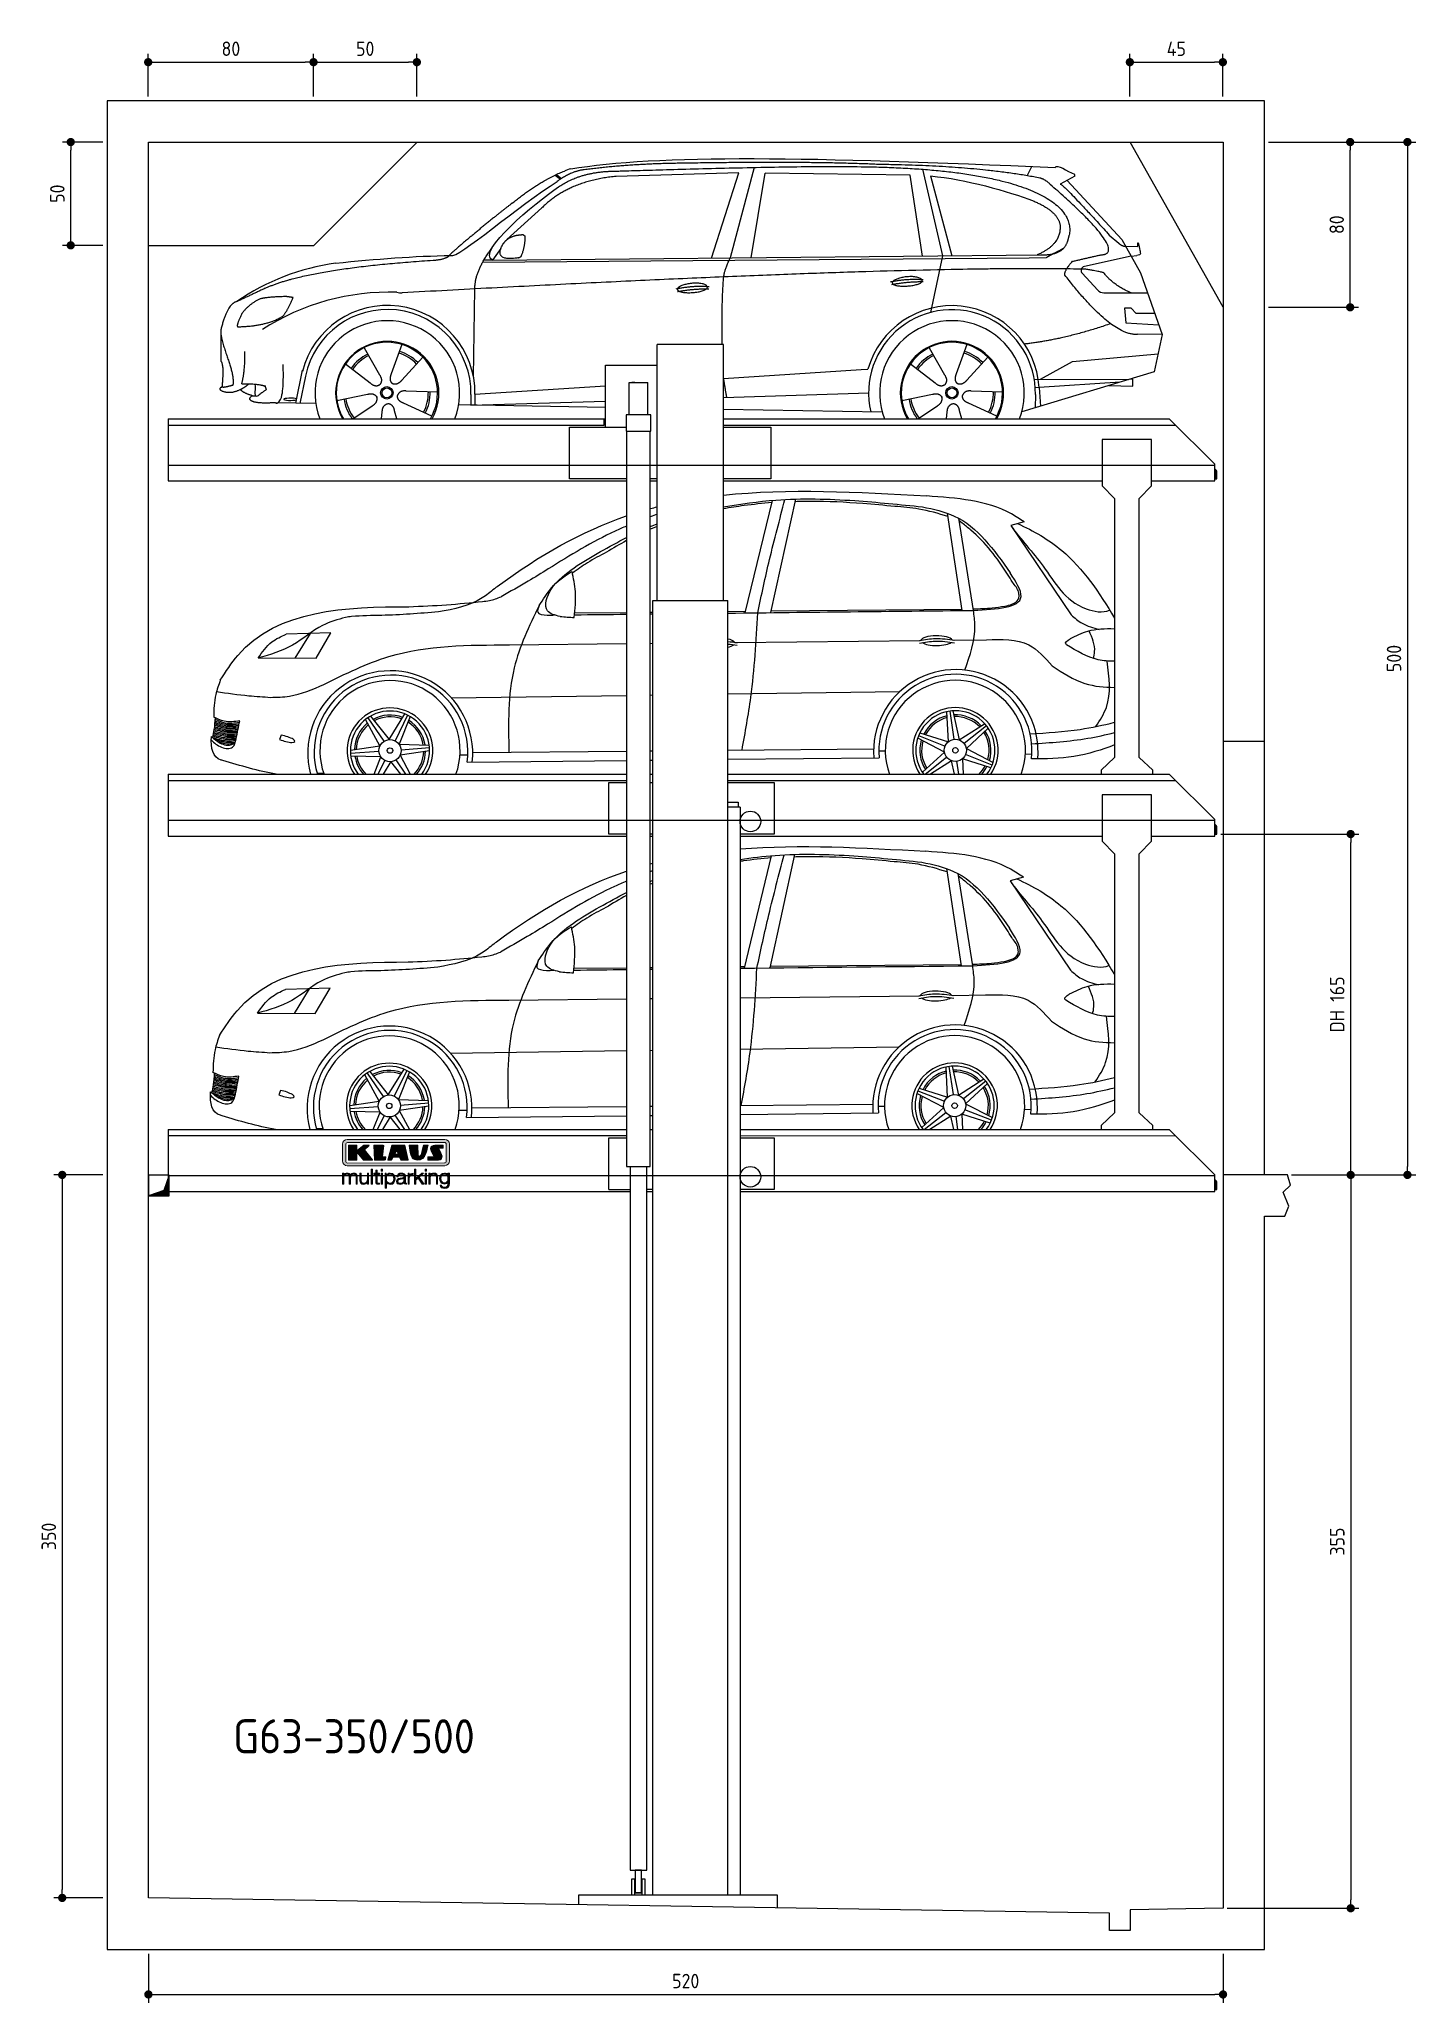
# Model space of a CAD drawing. Header units: millimetres. Extents: x -328 to 6332, y -257 to 9248.
import ezdxf

# ---------------------------------------------------------------- set-up
doc = ezdxf.new("R2010")
doc.units = ezdxf.units.MM
doc.linetypes.add('GEN3', pattern=[6.25, 5, -1.25])
for name, color, linetype in [('3', 6, 'GEN3'), ('4', 3, 'Continuous'), ('5', 3, 'Continuous'), ('8', 1, 'Continuous'), ('car', 10, 'Continuous'), ('Logo', 7, 'Continuous')]:
    doc.layers.add(name, color=color, linetype=linetype)
doc.styles.get("Standard").update_dxf_attribs({"font": 'ISOCP.SHX'})
doc.dimstyles.new('GEN-ISO$0', dxfattribs={"dimscale": 20, "dimtxt": 3.5, "dimasz": 2, "dimexe": 2, "dimexo": 1, "dimgap": 1.5, "dimtad": 1, "dimdec": 1, "dimlfac": 0.1, "dimdsep": 46, "dimtxsty": 'STANDARD', "dimblk": 'PUNKT', "dimcen": 2, "dimclrd": 256, "dimclre": 256, "dimclrt": 2, "dimadec": 0, "dimazin": 0, "dimtp": 0.1, "dimtm": 0.1, "dimtfac": 0.71, "dimtdec": 1, "dimtmove": 2, "dimatfit": 3, "dimldrblk": 'PUNKT', "dimfxl": 1, "dimtolj": 1, "dimarcsym": 0})

msp = doc.modelspace()

# ---------------------------------------------------------------- texts
msp.add_text('G63-350/500', height=165).set_placement((609.797, 949.932))

# ---------------------------------------------------------------- blocks, each defined once
blk = doc.blocks.new('PUNKT')
at = {"layer": '4', "color": 0, "linetype": 'ByBlock'}
blk.add_line((-0.5, 0), (-1, 0), dxfattribs=at)
at = {"layer": '4', "color": 0, "linetype": 'ByBlock', "const_width": 0.5}
blk.add_lwpolyline([(-0.25, 0, 1), (0.25, 0, 1)], format="xyb", close=True, dxfattribs=at)
blk = doc.blocks.new('*D5')
at = {"layer": '5', "lineweight": -2}
for p, q in [((-20, 3750), (-257.1, 3750)), ((-217.1, 3710), (-217.1, 290)), ((-20, 250), (-257.1, 250))]:
    blk.add_line(p, q, dxfattribs=at)
at = {"layer": 'DEFPOINTS', "color": 0}
for p in [(0, 3750), (-217.1, 250), (0, 250)]:
    blk.add_point(p, dxfattribs=at)
at = {"layer": '5', "lineweight": -2, "xscale": 40, "yscale": 40, "zscale": 40}
for p, rotation in [((-217.1, 3750), 90), ((-217.1, 250), 270)]:
    blk.add_blockref('PUNKT', p, dxfattribs=dict(at, rotation=rotation))
at = {"layer": '5', "color": 2, "insert": (-282.1, 2000), "char_height": 70, "attachment_point": 5, "rotation": 90}
blk.add_mtext('\\A1;350', dxfattribs=at)
blk = doc.blocks.new('*D6')
at = {"layer": '5', "lineweight": -2}
for p, q in [((200, -20), (200, -257.4)), ((5400, -20), (5400, -257.4)), ((240, -217.4), (5360, -217.4))]:
    blk.add_line(p, q, dxfattribs=at)
at = {"layer": 'DEFPOINTS', "color": 0}
for p in [(200, 0), (5400, 0), (5400, -217.4)]:
    blk.add_point(p, dxfattribs=at)
at = {"layer": '5', "lineweight": -2, "xscale": 40, "yscale": 40, "zscale": 40, "rotation": 180}
blk.add_blockref('PUNKT', (200, -217.4), dxfattribs=at)
at = {"layer": '5', "lineweight": -2, "xscale": 40, "yscale": 40, "zscale": 40}
blk.add_blockref('PUNKT', (5400, -217.4), dxfattribs=at)
at = {"layer": '5', "color": 2, "insert": (2800, -152.4), "char_height": 70, "attachment_point": 5}
blk.add_mtext('\\A1;520', dxfattribs=at)
blk = doc.blocks.new('*D7')
at = {"layer": '5', "lineweight": -2}
for p, q in [((5620, 8750), (6332.3, 8750)), ((6292.3, 8710), (6292.3, 3790)), ((5731.2, 3750), (6332.3, 3750))]:
    blk.add_line(p, q, dxfattribs=at)
at = {"layer": 'DEFPOINTS', "color": 0}
for p in [(5600, 8750), (5711.2, 3750), (6292.3, 3750)]:
    blk.add_point(p, dxfattribs=at)
at = {"layer": '5', "lineweight": -2, "xscale": 40, "yscale": 40, "zscale": 40}
for p, rotation in [((6292.3, 8750), 90), ((6292.3, 3750), 270)]:
    blk.add_blockref('PUNKT', p, dxfattribs=dict(at, rotation=rotation))
at = {"layer": '5', "color": 2, "insert": (6227.3, 6250), "char_height": 70, "attachment_point": 5, "rotation": 90}
blk.add_mtext('\\A1;500', dxfattribs=at)
blk = doc.blocks.new('*D8')
at = {"layer": '5', "lineweight": -2}
for p, q in [((5620, 8750), (6055.2, 8750)), ((6015.2, 7990), (6015.2, 8710)), ((5620, 7950), (6055.2, 7950))]:
    blk.add_line(p, q, dxfattribs=at)
at = {"layer": 'DEFPOINTS', "color": 0}
for p in [(5600, 8750), (6015.2, 8750), (5600, 7950)]:
    blk.add_point(p, dxfattribs=at)
at = {"layer": '5', "lineweight": -2, "xscale": 40, "yscale": 40, "zscale": 40}
for p, rotation in [((6015.2, 8750), 90), ((6015.2, 7950), 270)]:
    blk.add_blockref('PUNKT', p, dxfattribs=dict(at, rotation=rotation))
at = {"layer": '5', "color": 2, "insert": (5950.2, 8350), "char_height": 70, "attachment_point": 5, "rotation": 90}
blk.add_mtext('\\A1;80', dxfattribs=at)
blk = doc.blocks.new('*D9')
at = {"layer": '5', "lineweight": -2}
for p, q in [((4949.1, 8970), (4949.1, 9176.7)), ((4989.1, 9136.7), (5359.1, 9136.7)), ((5399.1, 8970), (5399.1, 9176.7))]:
    blk.add_line(p, q, dxfattribs=at)
at = {"layer": 'DEFPOINTS', "color": 0}
for p in [(5399.1, 9136.7), (4949.1, 8950), (5399.1, 8950)]:
    blk.add_point(p, dxfattribs=at)
at = {"layer": '5', "lineweight": -2, "xscale": 40, "yscale": 40, "zscale": 40, "rotation": 180}
blk.add_blockref('PUNKT', (4949.1, 9136.7), dxfattribs=at)
at = {"layer": '5', "lineweight": -2, "xscale": 40, "yscale": 40, "zscale": 40}
blk.add_blockref('PUNKT', (5399.1, 9136.7), dxfattribs=at)
at = {"layer": '5', "color": 2, "insert": (5174.1, 9201.7), "char_height": 70, "attachment_point": 5}
blk.add_mtext('\\A1;45', dxfattribs=at)
blk = doc.blocks.new('*D10')
at = {"layer": '5', "lineweight": -2}
for p, q in [((999.1, 8970), (999.1, 9176.7)), ((1039.1, 9136.7), (1459.1, 9136.7)), ((1499.1, 8970), (1499.1, 9176.7))]:
    blk.add_line(p, q, dxfattribs=at)
at = {"layer": 'DEFPOINTS', "color": 0}
for p in [(1499.1, 9136.7), (999.1, 8950), (1499.1, 8950)]:
    blk.add_point(p, dxfattribs=at)
at = {"layer": '5', "lineweight": -2, "xscale": 40, "yscale": 40, "zscale": 40, "rotation": 180}
blk.add_blockref('PUNKT', (999.1, 9136.7), dxfattribs=at)
at = {"layer": '5', "lineweight": -2, "xscale": 40, "yscale": 40, "zscale": 40}
blk.add_blockref('PUNKT', (1499.1, 9136.7), dxfattribs=at)
at = {"layer": '5', "color": 2, "insert": (1249.1, 9201.7), "char_height": 70, "attachment_point": 5}
blk.add_mtext('\\A1;50', dxfattribs=at)
blk = doc.blocks.new('*D11')
at = {"layer": '5', "lineweight": -2}
for p, q in [((199.1, 8970), (199.1, 9176.7)), ((239.1, 9136.7), (959.1, 9136.7)), ((999.1, 8970), (999.1, 9176.7))]:
    blk.add_line(p, q, dxfattribs=at)
at = {"layer": 'DEFPOINTS', "color": 0}
for p in [(999.1, 9136.7), (199.1, 8950), (999.1, 8950)]:
    blk.add_point(p, dxfattribs=at)
at = {"layer": '5', "lineweight": -2, "xscale": 40, "yscale": 40, "zscale": 40, "rotation": 180}
blk.add_blockref('PUNKT', (199.1, 9136.7), dxfattribs=at)
at = {"layer": '5', "lineweight": -2, "xscale": 40, "yscale": 40, "zscale": 40}
blk.add_blockref('PUNKT', (999.1, 9136.7), dxfattribs=at)
at = {"layer": '5', "color": 2, "insert": (599.1, 9201.7), "char_height": 70, "attachment_point": 5}
blk.add_mtext('\\A1;80', dxfattribs=at)
blk = doc.blocks.new('*D12')
at = {"layer": '5', "lineweight": -2}
for p, q in [((-20, 8750), (-215.7, 8750)), ((-175.7, 8290), (-175.7, 8710)), ((-20, 8250), (-215.7, 8250))]:
    blk.add_line(p, q, dxfattribs=at)
at = {"layer": 'DEFPOINTS', "color": 0}
for p in [(-175.7, 8750), (0, 8750), (0, 8250)]:
    blk.add_point(p, dxfattribs=at)
at = {"layer": '5', "lineweight": -2, "xscale": 40, "yscale": 40, "zscale": 40}
for p, rotation in [((-175.7, 8750), 90), ((-175.7, 8250), 270)]:
    blk.add_blockref('PUNKT', p, dxfattribs=dict(at, rotation=rotation))
at = {"layer": '5', "color": 2, "insert": (-240.7, 8500), "char_height": 70, "attachment_point": 5, "rotation": 90}
blk.add_mtext('\\A1;50', dxfattribs=at)
blk = doc.blocks.new('*D3')
at = {"layer": '5', "lineweight": -2}
for p, q in [((5390, 5400), (6057.6, 5400)), ((6017.6, 3790), (6017.6, 5360)), ((5731.2, 3750), (6057.6, 3750))]:
    blk.add_line(p, q, dxfattribs=at)
at = {"layer": 'DEFPOINTS', "color": 0}
for p in [(5370, 5400), (6017.6, 5400), (5711.2, 3750)]:
    blk.add_point(p, dxfattribs=at)
at = {"layer": '5', "lineweight": -2, "xscale": 40, "yscale": 40, "zscale": 40}
for p, rotation in [((6017.6, 5400), 90), ((6017.6, 3750), 270)]:
    blk.add_blockref('PUNKT', p, dxfattribs=dict(at, rotation=rotation))
at = {"layer": '5', "color": 2, "insert": (5952.1, 4575), "char_height": 70, "attachment_point": 5, "rotation": 90}
blk.add_mtext('DH 165', dxfattribs=at)
blk = doc.blocks.new('*D4')
at = {"layer": '5', "lineweight": -2}
for p, q in [((5731.2, 3750), (6057.8, 3750)), ((6017.8, 3710), (6017.8, 240)), ((5420, 200), (6057.8, 200))]:
    blk.add_line(p, q, dxfattribs=at)
at = {"layer": 'DEFPOINTS', "color": 0}
for p in [(5711.2, 3750), (5400, 200), (6017.8, 200)]:
    blk.add_point(p, dxfattribs=at)
at = {"layer": '5', "lineweight": -2, "xscale": 40, "yscale": 40, "zscale": 40}
for p, rotation in [((6017.8, 3750), 90), ((6017.8, 200), 270)]:
    blk.add_blockref('PUNKT', p, dxfattribs=dict(at, rotation=rotation))
at = {"layer": '5', "color": 2, "insert": (5952.8, 1975), "char_height": 70, "attachment_point": 5, "rotation": 90}
blk.add_mtext('\\A1;355', dxfattribs=at)
blk = doc.blocks.new('KLAUS')
at = {"layer": 'Logo'}
h = blk.add_hatch(color=8, dxfattribs=at)
h.dxf.hatch_style = 2
edge = h.paths.add_edge_path()
edge.add_spline(control_points=[(3.6, 29.1), (2.9, 29.1), (2.3, 28.5), (2.3, 27.8), (2.3, 27.8), (2.3, 16.1), (2.3, 16.1), (2.3, 15.4), (2.9, 14.8), (3.6, 14.8), (3.6, 14.8), (71.2, 14.8), (71.2, 14.8), (71.9, 14.8), (72.5, 15.4), (72.5, 16.1), (72.5, 16.1), (72.5, 27.8), (72.5, 27.8), (72.5, 28.5), (71.9, 29.1), (71.2, 29.1), (71.2, 29.1), (3.6, 29.1), (3.6, 29.1), (3.6, 29.1), (3.6, 29.1), (3.6, 29.1)], knot_values=[0, 0, 0, 0, 1, 1, 1, 2, 2, 2, 3, 3, 3, 4, 4, 4, 5, 5, 5, 6, 6, 6, 7, 7, 7, 8, 8, 8, 9, 9, 9, 9], degree=3, periodic=0)
edge = h.paths.add_edge_path()
edge.add_spline(control_points=[(3.4, 31.2), (3.4, 31.2), (71.5, 31.2), (71.5, 31.2), (73.3, 31.2), (74.7, 29.8), (74.7, 28), (74.7, 28), (74.7, 16.2), (74.7, 16.2), (74.7, 14.4), (73.3, 12.9), (71.5, 12.9), (71.5, 12.9), (3.4, 12.9), (3.4, 12.9), (1.6, 12.9), (0.1, 14.4), (0.1, 16.2), (0.1, 16.2), (0.1, 28), (0.1, 28), (0.1, 29.8), (1.6, 31.2), (3.4, 31.2), (3.4, 31.2), (3.4, 31.2), (3.4, 31.2)], knot_values=[0, 0, 0, 0, 1, 1, 1, 2, 2, 2, 3, 3, 3, 4, 4, 4, 5, 5, 5, 6, 6, 6, 7, 7, 7, 8, 8, 8, 9, 9, 9, 9], degree=3, periodic=0)
h = blk.add_hatch(color=8, dxfattribs=at)
h.dxf.hatch_style = 2
edge = h.paths.add_edge_path()
edge.add_spline(control_points=[(4.5, 27.3), (4.5, 27.3), (9.7, 27.3), (9.7, 27.3), (9.8, 27.3), (10, 27.2), (10, 27.1), (10, 27.1), (10, 23.7), (10, 23.7), (10, 23.7), (9.9, 23.6), (10, 23.6), (10.1, 23.5), (10.2, 23.6), (10.2, 23.6), (10.2, 23.6), (10.5, 23.7), (10.5, 23.7), (10.5, 23.7), (14.9, 27.3), (14.9, 27.3), (14.9, 27.3), (18.4, 27.3), (18.4, 27.3), (18.4, 27.3), (18.5, 27.3), (18.6, 27.2), (18.6, 27), (18.5, 26.9), (18.5, 26.9), (18.5, 26.9), (15.5, 24.1), (15.5, 24.1), (15.5, 24.1), (21.1, 17.1), (21.1, 17.1), (21.1, 17.1), (21.1, 16.9), (21.1, 16.9), (21.1, 16.8), (21, 16.8), (21, 16.8), (21, 16.8), (14.7, 16.8), (14.7, 16.8), (14.7, 16.8), (10.3, 22.2), (10.3, 22.2), (10.3, 22.2), (10.2, 22.2), (10.1, 22.2), (10, 22.2), (10, 22.1), (10, 22.1), (10, 22.1), (10, 17.1), (10, 17.1), (10, 16.9), (9.8, 16.8), (9.7, 16.8), (9.7, 16.8), (4.5, 16.8), (4.5, 16.8), (4.4, 16.8), (4.2, 16.9), (4.2, 17.1), (4.2, 17.1), (4.2, 27.1), (4.2, 27.1), (4.2, 27.2), (4.4, 27.3), (4.5, 27.3), (4.5, 27.3), (4.5, 27.3), (4.5, 27.3)], knot_values=[0, 0, 0, 0, 1, 1, 1, 2, 2, 2, 3, 3, 3, 4, 4, 4, 5, 5, 5, 6, 6, 6, 7, 7, 7, 8, 8, 8, 9, 9, 9, 10, 10, 10, 11, 11, 11, 12, 12, 12, 13, 13, 13, 14, 14, 14, 15, 15, 15, 16, 16, 16, 17, 17, 17, 18, 18, 18, 19, 19, 19, 20, 20, 20, 21, 21, 21, 22, 22, 22, 23, 23, 23, 24, 24, 24, 25, 25, 25, 25], degree=3, periodic=0)
h = blk.add_hatch(color=8, dxfattribs=at)
h.dxf.hatch_style = 2
h.paths.add_polyline_path([(22.4, 17.1), (22, 27.1), (22.2, 27.3), (28.5, 27.3), (28.9, 27), (28, 19.1), (30.3, 19.1), (30.4, 18.9), (30.1, 17), (29.5, 16.8), (22.6, 16.8)])
h = blk.add_hatch(color=8, dxfattribs=at)
h.paths.add_polyline_path([(36.5, 21), (38.9, 21), (37.9, 23.6)])
h.paths.add_polyline_path([(34.5, 27.3), (43.6, 27.3), (45.8, 16.9), (45.6, 16.8), (40.8, 16.8), (39.9, 18.9), (35.4, 18.9), (34.3, 16.8), (31.8, 16.8), (31.7, 17)])
h = blk.add_hatch(color=8, dxfattribs=at)
h.dxf.hatch_style = 2
edge = h.paths.add_edge_path()
edge.add_spline(control_points=[(52.7, 27.3), (52.7, 27.3), (52.9, 20.1), (52.9, 20.1), (53, 19.9), (53.2, 19.8), (53.4, 19.7), (53.9, 19.6), (54.4, 19.6), (54.6, 20), (55.2, 21.3), (56.3, 25.4), (56.6, 27.3), (56.6, 27.3), (59.8, 27.3), (59.8, 27.3), (58.8, 23.9), (58.6, 16.8), (52.6, 16.8), (48.7, 16.7), (48, 19.4), (47.3, 22.2), (46.9, 23.7), (46.5, 27.3), (46.5, 27.3), (46.5, 27.3), (52.7, 27.3), (52.7, 27.3), (52.7, 27.3), (52.7, 27.3), (52.7, 27.3)], knot_values=[0, 0, 0, 0, 1, 1, 1, 2, 2, 2, 3, 3, 3, 4, 4, 4, 5, 5, 5, 6, 6, 6, 7, 7, 7, 8, 8, 8, 9, 9, 9, 10, 10, 10, 10], degree=3, periodic=0)
h = blk.add_hatch(color=8, dxfattribs=at)
h.dxf.hatch_style = 2
edge = h.paths.add_edge_path()
edge.add_spline(control_points=[(64.5, 27.3), (64.5, 27.3), (70.3, 27.3), (70.3, 27.3), (70.3, 26.5), (70.3, 26), (70.3, 25.1), (70.3, 25.1), (67.3, 25.1), (67.3, 25.1), (67.2, 25), (67.2, 25.1), (67.2, 24.9), (67.2, 24.9), (69.7, 20.4), (69.7, 19.6), (69.7, 16.4), (67.2, 16.8), (65.9, 16.8), (65.9, 16.8), (59.6, 16.8), (59.6, 16.8), (59.6, 17.8), (59.6, 18.2), (59.6, 19.1), (59.6, 19.1), (63.8, 19.1), (63.8, 19.1), (63.8, 19.2), (63.8, 19.1), (63.8, 19.3), (63.8, 20.3), (61.6, 23.1), (61.6, 24.6), (61.6, 26.3), (62.8, 27.3), (64.5, 27.3), (64.5, 27.3), (64.5, 27.3), (64.5, 27.3)], knot_values=[0, 0, 0, 0, 1, 1, 1, 2, 2, 2, 3, 3, 3, 4, 4, 4, 5, 5, 5, 6, 6, 6, 7, 7, 7, 8, 8, 8, 9, 9, 9, 10, 10, 10, 11, 11, 11, 12, 12, 12, 13, 13, 13, 13], degree=3, periodic=0)
h = blk.add_hatch(color=30, dxfattribs=at)
h.dxf.hatch_style = 2
edge = h.paths.add_edge_path()
edge.add_spline(control_points=[(0, 0), (0, 0), (0.9, 0), (0.9, 0), (0.9, 0), (0.9, 4.2), (0.9, 4.2), (0.9, 5.8), (1.6, 7), (3.2, 7), (4.3, 7), (4.8, 6.1), (4.8, 5.1), (4.8, 5.1), (4.8, 0), (4.8, 0), (4.8, 0), (5.7, 0), (5.7, 0), (5.7, 0), (5.7, 4.3), (5.7, 4.3), (5.7, 5.7), (6.1, 7), (7.7, 7), (9, 7), (9.5, 6.3), (9.5, 5.1), (9.5, 5.1), (9.5, 0), (9.5, 0), (9.5, 0), (10.4, 0), (10.4, 0), (10.4, 0), (10.4, 5.1), (10.4, 5.1), (10.4, 6.9), (9.6, 7.8), (7.9, 7.8), (6.9, 7.8), (6, 7.3), (5.5, 6.3), (5.3, 7.3), (4.4, 7.8), (3.4, 7.8), (2.2, 7.8), (1.4, 7.2), (0.9, 6.3), (0.9, 6.3), (0.9, 6.3), (0.9, 6.3), (0.9, 6.3), (0.9, 7.6), (0.9, 7.6), (0.9, 7.6), (0, 7.6), (0, 7.6), (0, 7.6), (0, 0), (0, 0), (0, 0), (0, 0), (0, 0)], knot_values=[0, 0, 0, 0, 1, 1, 1, 2, 2, 2, 3, 3, 3, 4, 4, 4, 5, 5, 5, 6, 6, 6, 7, 7, 7, 8, 8, 8, 9, 9, 9, 10, 10, 10, 11, 11, 11, 12, 12, 12, 13, 13, 13, 14, 14, 14, 15, 15, 15, 16, 16, 16, 17, 17, 17, 18, 18, 18, 19, 19, 19, 20, 20, 20, 21, 21, 21, 21], degree=3, periodic=0)
h = blk.add_hatch(color=30, dxfattribs=at)
h.dxf.hatch_style = 2
edge = h.paths.add_edge_path()
edge.add_spline(control_points=[(18.3, 7.6), (18.3, 7.6), (17.4, 7.6), (17.4, 7.6), (17.4, 7.6), (17.4, 3.6), (17.4, 3.6), (17.4, 2), (16.7, 0.6), (15.1, 0.6), (13.7, 0.6), (13.1, 1.3), (13.1, 2.6), (13.1, 2.6), (13.1, 7.6), (13.1, 7.6), (13.1, 7.6), (12.2, 7.6), (12.2, 7.6), (12.2, 7.6), (12.2, 2.6), (12.2, 2.6), (12.2, 0.9), (12.9, -0.2), (14.8, -0.2), (16, -0.2), (17, 0.4), (17.4, 1.4), (17.4, 1.4), (17.5, 1.4), (17.5, 1.4), (17.5, 1.4), (17.5, 0), (17.5, 0), (17.5, 0), (18.3, 0), (18.3, 0), (18.3, 0), (18.3, 7.6), (18.3, 7.6), (18.3, 7.6), (18.3, 7.6), (18.3, 7.6)], knot_values=[0, 0, 0, 0, 1, 1, 1, 2, 2, 2, 3, 3, 3, 4, 4, 4, 5, 5, 5, 6, 6, 6, 7, 7, 7, 8, 8, 8, 9, 9, 9, 10, 10, 10, 11, 11, 11, 12, 12, 12, 13, 13, 13, 14, 14, 14, 14], degree=3, periodic=0)
h = blk.add_hatch(color=30, dxfattribs=at)
h.dxf.hatch_style = 2
h.paths.add_polyline_path([(20.1, 0), (21, 0), (21, 10.5), (20.1, 10.5)])
h = blk.add_hatch(color=30, dxfattribs=at)
h.dxf.hatch_style = 2
edge = h.paths.add_edge_path()
edge.add_spline(control_points=[(24.2, 9.8), (24.2, 9.8), (23.3, 9.8), (23.3, 9.8), (23.3, 9.8), (23.3, 7.6), (23.3, 7.6), (23.3, 7.6), (22, 7.6), (22, 7.6), (22, 7.6), (22, 6.8), (22, 6.8), (22, 6.8), (23.3, 6.8), (23.3, 6.8), (23.3, 6.8), (23.3, 1.6), (23.3, 1.6), (23.3, 0.3), (23.7, -0.1), (24.9, -0.1), (25.2, -0.1), (25.5, -0.1), (25.8, -0.1), (25.8, -0.1), (25.8, 0.7), (25.8, 0.7), (25.5, 0.7), (25.2, 0.7), (25, 0.7), (24.3, 0.7), (24.2, 1.1), (24.2, 1.7), (24.2, 1.7), (24.2, 6.8), (24.2, 6.8), (24.2, 6.8), (25.8, 6.8), (25.8, 6.8), (25.8, 6.8), (25.8, 7.6), (25.8, 7.6), (25.8, 7.6), (24.2, 7.6), (24.2, 7.6), (24.2, 7.6), (24.2, 9.8), (24.2, 9.8), (24.2, 9.8), (24.2, 9.8), (24.2, 9.8)], knot_values=[0, 0, 0, 0, 1, 1, 1, 2, 2, 2, 3, 3, 3, 4, 4, 4, 5, 5, 5, 6, 6, 6, 7, 7, 7, 8, 8, 8, 9, 9, 9, 10, 10, 10, 11, 11, 11, 12, 12, 12, 13, 13, 13, 14, 14, 14, 15, 15, 15, 16, 16, 16, 17, 17, 17, 17], degree=3, periodic=0)
h = blk.add_hatch(color=30, dxfattribs=at)
h.paths.add_polyline_path([(27.1, 0), (28, 0), (28, 7.6), (27.1, 7.6)])
h.paths.add_polyline_path([(27.1, 9), (28, 9), (28, 10.5), (27.1, 10.5)])
h = blk.add_hatch(color=30, dxfattribs=at)
edge = h.paths.add_edge_path()
edge.add_spline(control_points=[(35.8, 3.8), (35.8, 2.2), (35.1, 0.6), (33.4, 0.6), (31.4, 0.6), (30.7, 2.2), (30.7, 3.8), (30.7, 5.5), (31.3, 7), (33.4, 7), (35.1, 7), (35.8, 5.3), (35.8, 3.8), (35.8, 3.8), (35.8, 3.8), (35.8, 3.8)], knot_values=[0, 0, 0, 0, 1, 1, 1, 2, 2, 2, 3, 3, 3, 4, 4, 4, 5, 5, 5, 5], degree=3, periodic=0)
edge = h.paths.add_edge_path()
edge.add_spline(control_points=[(29.8, -2.8), (29.8, -2.8), (30.7, -2.8), (30.7, -2.8), (30.7, -2.8), (30.7, 1.4), (30.7, 1.4), (30.7, 1.4), (30.7, 1.4), (30.7, 1.4), (31.1, 0.4), (32.2, -0.2), (33.4, -0.2), (35.7, -0.2), (36.8, 1.6), (36.8, 3.8), (36.8, 5.9), (35.7, 7.8), (33.4, 7.8), (32.2, 7.8), (31.1, 7.1), (30.7, 6.1), (30.7, 6.1), (30.6, 6.1), (30.6, 6.1), (30.6, 6.1), (30.6, 7.6), (30.6, 7.6), (30.6, 7.6), (29.8, 7.6), (29.8, 7.6), (29.8, 7.6), (29.8, -2.8), (29.8, -2.8), (29.8, -2.8), (29.8, -2.8), (29.8, -2.8)], knot_values=[0, 0, 0, 0, 1, 1, 1, 2, 2, 2, 3, 3, 3, 4, 4, 4, 5, 5, 5, 6, 6, 6, 7, 7, 7, 8, 8, 8, 9, 9, 9, 10, 10, 10, 11, 11, 11, 12, 12, 12, 12], degree=3, periodic=0)
h = blk.add_hatch(color=30, dxfattribs=at)
edge = h.paths.add_edge_path()
edge.add_spline(control_points=[(43, 2.9), (43, 1.4), (41.8, 0.6), (40.4, 0.6), (39.5, 0.6), (38.7, 1.1), (38.7, 2), (38.7, 3.5), (40.7, 3.5), (42.2, 3.8), (42.5, 3.8), (42.9, 3.9), (43, 4.1), (43, 4.1), (43, 4.1), (43, 4.1), (43, 4.1), (43, 2.9), (43, 2.9), (43, 2.9), (43, 2.9), (43, 2.9)], knot_values=[0, 0, 0, 0, 1, 1, 1, 2, 2, 2, 3, 3, 3, 4, 4, 4, 5, 5, 5, 6, 6, 6, 7, 7, 7, 7], degree=3, periodic=0)
edge = h.paths.add_edge_path()
edge.add_spline(control_points=[(39, 5.2), (39.1, 6.5), (39.9, 7), (41.1, 7), (42.1, 7), (43, 6.7), (43, 5.4), (43, 4.6), (42.6, 4.5), (41.8, 4.4), (39.9, 4.2), (37.8, 4.1), (37.8, 2), (37.8, 0.5), (38.9, -0.2), (40.3, -0.2), (41.8, -0.2), (42.4, 0.3), (43.1, 1.3), (43.1, 1.3), (43.1, 1.3), (43.1, 1.3), (43.1, 0.5), (43.2, 0), (44.2, 0), (44.4, 0), (44.6, 0), (44.8, 0.1), (44.8, 0.1), (44.8, 0.8), (44.8, 0.8), (44.7, 0.8), (44.6, 0.8), (44.5, 0.8), (44.1, 0.8), (44, 1), (44, 1.3), (44, 1.3), (44, 5.3), (44, 5.3), (44, 7.4), (42.5, 7.8), (41.2, 7.8), (39.4, 7.8), (38.2, 7), (38.1, 5.2), (38.1, 5.2), (39, 5.2), (39, 5.2), (39, 5.2), (39, 5.2), (39, 5.2)], knot_values=[0, 0, 0, 0, 1, 1, 1, 2, 2, 2, 3, 3, 3, 4, 4, 4, 5, 5, 5, 6, 6, 6, 7, 7, 7, 8, 8, 8, 9, 9, 9, 10, 10, 10, 11, 11, 11, 12, 12, 12, 13, 13, 13, 14, 14, 14, 15, 15, 15, 16, 16, 16, 17, 17, 17, 17], degree=3, periodic=0)
h = blk.add_hatch(color=30, dxfattribs=at)
h.dxf.hatch_style = 2
edge = h.paths.add_edge_path()
edge.add_spline(control_points=[(45.8, 0), (45.8, 0), (46.7, 0), (46.7, 0), (46.7, 0), (46.7, 4), (46.7, 4), (46.7, 5.6), (47.9, 6.8), (49.5, 6.7), (49.5, 6.7), (49.5, 7.7), (49.5, 7.7), (48.2, 7.7), (47.1, 7), (46.7, 5.8), (46.7, 5.8), (46.6, 5.8), (46.6, 5.8), (46.6, 5.8), (46.6, 7.6), (46.6, 7.6), (46.6, 7.6), (45.8, 7.6), (45.8, 7.6), (45.8, 7.6), (45.8, 0), (45.8, 0), (45.8, 0), (45.8, 0), (45.8, 0)], knot_values=[0, 0, 0, 0, 1, 1, 1, 2, 2, 2, 3, 3, 3, 4, 4, 4, 5, 5, 5, 6, 6, 6, 7, 7, 7, 8, 8, 8, 9, 9, 9, 10, 10, 10, 10], degree=3, periodic=0)
h = blk.add_hatch(color=30, dxfattribs=at)
h.dxf.hatch_style = 2
h.paths.add_polyline_path([(50.4, 0), (51.3, 0), (51.3, 2.9), (52.8, 4.1), (55.8, 0), (57, 0), (53.5, 4.8), (56.7, 7.6), (55.5, 7.6), (51.3, 3.9), (51.3, 10.5), (50.4, 10.5)])
h = blk.add_hatch(color=30, dxfattribs=at)
h.paths.add_polyline_path([(57.7, 0), (58.7, 0), (58.7, 7.6), (57.7, 7.6)])
h.paths.add_polyline_path([(57.7, 9), (58.7, 9), (58.7, 10.5), (57.7, 10.5)])
h = blk.add_hatch(color=30, dxfattribs=at)
h.dxf.hatch_style = 2
edge = h.paths.add_edge_path()
edge.add_spline(control_points=[(60.4, 0), (60.4, 0), (61.3, 0), (61.3, 0), (61.3, 0), (61.3, 4.4), (61.3, 4.4), (61.4, 5.9), (62.2, 7), (63.7, 7), (65.2, 7), (65.6, 6), (65.6, 4.7), (65.6, 4.7), (65.6, 0), (65.6, 0), (65.6, 0), (66.5, 0), (66.5, 0), (66.5, 0), (66.5, 4.9), (66.5, 4.9), (66.5, 6.7), (65.9, 7.8), (63.8, 7.8), (62.7, 7.8), (61.7, 7.2), (61.4, 6.3), (61.4, 6.3), (61.3, 6.3), (61.3, 6.3), (61.3, 6.3), (61.3, 7.6), (61.3, 7.6), (61.3, 7.6), (60.4, 7.6), (60.4, 7.6), (60.4, 7.6), (60.4, 0), (60.4, 0), (60.4, 0), (60.4, 0), (60.4, 0)], knot_values=[0, 0, 0, 0, 1, 1, 1, 2, 2, 2, 3, 3, 3, 4, 4, 4, 5, 5, 5, 6, 6, 6, 7, 7, 7, 8, 8, 8, 9, 9, 9, 10, 10, 10, 11, 11, 11, 12, 12, 12, 13, 13, 13, 14, 14, 14, 14], degree=3, periodic=0)
h = blk.add_hatch(color=30, dxfattribs=at)
edge = h.paths.add_edge_path()
edge.add_spline(control_points=[(71.3, 0.9), (69.6, 0.9), (68.8, 2.3), (68.8, 3.9), (68.8, 5.4), (69.6, 7), (71.3, 7), (73.1, 7), (73.7, 5.3), (73.7, 3.9), (73.7, 2.3), (72.9, 0.9), (71.3, 0.9), (71.3, 0.9), (71.3, 0.9), (71.3, 0.9)], knot_values=[0, 0, 0, 0, 1, 1, 1, 2, 2, 2, 3, 3, 3, 4, 4, 4, 5, 5, 5, 5], degree=3, periodic=0)
edge = h.paths.add_edge_path()
edge.add_spline(control_points=[(74.7, 7.6), (74.7, 7.6), (73.7, 7.6), (73.7, 7.6), (73.7, 7.6), (73.7, 6.3), (73.7, 6.3), (73.7, 6.3), (73.7, 6.3), (73.7, 6.3), (73.4, 7.1), (72.4, 7.8), (71.3, 7.8), (69.1, 7.8), (67.9, 6), (67.9, 4), (67.9, 1.8), (68.9, 0.1), (71.3, 0.1), (72.4, 0.1), (73.3, 0.7), (73.7, 1.6), (73.7, 1.6), (73.7, 1.6), (73.7, 1.6), (73.7, 1.6), (73.7, 0.6), (73.7, 0.6), (73.7, -1.2), (73, -2.2), (71.3, -2.2), (70.3, -2.2), (69.3, -1.8), (69.1, -0.7), (69.1, -0.7), (68.2, -0.7), (68.2, -0.7), (68.3, -2.3), (69.8, -3), (71.3, -3), (73.8, -3), (74.7, -1.6), (74.7, 0.6), (74.7, 0.6), (74.7, 7.6), (74.7, 7.6), (74.7, 7.6), (74.7, 7.6), (74.7, 7.6)], knot_values=[0, 0, 0, 0, 1, 1, 1, 2, 2, 2, 3, 3, 3, 4, 4, 4, 5, 5, 5, 6, 6, 6, 7, 7, 7, 8, 8, 8, 9, 9, 9, 10, 10, 10, 11, 11, 11, 12, 12, 12, 13, 13, 13, 14, 14, 14, 15, 15, 15, 16, 16, 16, 16], degree=3, periodic=0)
at = {"layer": 'Logo', "lineweight": 0}
for points in [[(22.4, 17.1), (22, 27.1), (22.2, 27.3), (28.5, 27.3), (28.9, 27), (28, 19.1), (30.3, 19.1), (30.4, 18.9), (30.1, 17), (29.5, 16.8), (22.6, 16.8), (22.4, 17.1), (22.4, 17.1)], [(34.5, 27.3), (43.6, 27.3), (45.8, 16.9), (45.6, 16.8), (40.8, 16.8), (39.9, 18.9), (35.4, 18.9), (34.3, 16.8), (31.8, 16.8), (31.7, 17), (34.5, 27.3), (34.5, 27.3)], [(36.5, 21), (38.9, 21), (37.9, 23.6), (36.5, 21), (36.5, 21)], [(20.1, 0), (21, 0), (21, 10.5), (20.1, 10.5), (20.1, 0), (20.1, 0)], [(27.1, 9), (28, 9), (28, 10.5), (27.1, 10.5), (27.1, 9), (27.1, 9)], [(27.1, 0), (28, 0), (28, 7.6), (27.1, 7.6), (27.1, 0), (27.1, 0)], [(50.4, 0), (51.3, 0), (51.3, 2.9), (52.8, 4.1), (55.8, 0), (57, 0), (53.5, 4.8), (56.7, 7.6), (55.5, 7.6), (51.3, 3.9), (51.3, 10.5), (50.4, 10.5), (50.4, 0), (50.4, 0)], [(57.7, 9), (58.7, 9), (58.7, 10.5), (57.7, 10.5), (57.7, 9), (57.7, 9)], [(57.7, 0), (58.7, 0), (58.7, 7.6), (57.7, 7.6), (57.7, 0), (57.7, 0)]]:
    blk.add_lwpolyline(points, dxfattribs=at)
for points, knots in [([(3.4, 31.2), (3.4, 31.2), (71.5, 31.2), (71.5, 31.2), (73.3, 31.2), (74.7, 29.8), (74.7, 28), (74.7, 28), (74.7, 16.2), (74.7, 16.2), (74.7, 14.4), (73.3, 12.9), (71.5, 12.9), (71.5, 12.9), (3.4, 12.9), (3.4, 12.9), (1.6, 12.9), (0.1, 14.4), (0.1, 16.2), (0.1, 16.2), (0.1, 28), (0.1, 28), (0.1, 29.8), (1.6, 31.2), (3.4, 31.2), (3.4, 31.2), (3.4, 31.2), (3.4, 31.2)], [0, 0, 0, 0, 1, 1, 1, 2, 2, 2, 3, 3, 3, 4, 4, 4, 5, 5, 5, 6, 6, 6, 7, 7, 7, 8, 8, 8, 9, 9, 9, 9]), ([(3.6, 29.1), (2.9, 29.1), (2.3, 28.5), (2.3, 27.8), (2.3, 27.8), (2.3, 16.1), (2.3, 16.1), (2.3, 15.4), (2.9, 14.8), (3.6, 14.8), (3.6, 14.8), (71.2, 14.8), (71.2, 14.8), (71.9, 14.8), (72.5, 15.4), (72.5, 16.1), (72.5, 16.1), (72.5, 27.8), (72.5, 27.8), (72.5, 28.5), (71.9, 29.1), (71.2, 29.1), (71.2, 29.1), (3.6, 29.1), (3.6, 29.1), (3.6, 29.1), (3.6, 29.1), (3.6, 29.1)], [0, 0, 0, 0, 1, 1, 1, 2, 2, 2, 3, 3, 3, 4, 4, 4, 5, 5, 5, 6, 6, 6, 7, 7, 7, 8, 8, 8, 9, 9, 9, 9]), ([(4.5, 27.3), (4.5, 27.3), (9.7, 27.3), (9.7, 27.3), (9.8, 27.3), (10, 27.2), (10, 27.1), (10, 27.1), (10, 23.7), (10, 23.7), (10, 23.7), (9.9, 23.6), (10, 23.6), (10.1, 23.5), (10.2, 23.6), (10.2, 23.6), (10.2, 23.6), (10.5, 23.7), (10.5, 23.7), (10.5, 23.7), (14.9, 27.3), (14.9, 27.3), (14.9, 27.3), (18.4, 27.3), (18.4, 27.3), (18.4, 27.3), (18.5, 27.3), (18.6, 27.2), (18.6, 27), (18.5, 26.9), (18.5, 26.9), (18.5, 26.9), (15.5, 24.1), (15.5, 24.1), (15.5, 24.1), (21.1, 17.1), (21.1, 17.1), (21.1, 17.1), (21.1, 16.9), (21.1, 16.9), (21.1, 16.8), (21, 16.8), (21, 16.8), (21, 16.8), (14.7, 16.8), (14.7, 16.8), (14.7, 16.8), (10.3, 22.2), (10.3, 22.2), (10.3, 22.2), (10.2, 22.2), (10.1, 22.2), (10, 22.2), (10, 22.1), (10, 22.1), (10, 22.1), (10, 17.1), (10, 17.1), (10, 16.9), (9.8, 16.8), (9.7, 16.8), (9.7, 16.8), (4.5, 16.8), (4.5, 16.8), (4.4, 16.8), (4.2, 16.9), (4.2, 17.1), (4.2, 17.1), (4.2, 27.1), (4.2, 27.1), (4.2, 27.2), (4.4, 27.3), (4.5, 27.3), (4.5, 27.3), (4.5, 27.3), (4.5, 27.3)], [0, 0, 0, 0, 1, 1, 1, 2, 2, 2, 3, 3, 3, 4, 4, 4, 5, 5, 5, 6, 6, 6, 7, 7, 7, 8, 8, 8, 9, 9, 9, 10, 10, 10, 11, 11, 11, 12, 12, 12, 13, 13, 13, 14, 14, 14, 15, 15, 15, 16, 16, 16, 17, 17, 17, 18, 18, 18, 19, 19, 19, 20, 20, 20, 21, 21, 21, 22, 22, 22, 23, 23, 23, 24, 24, 24, 25, 25, 25, 25]), ([(52.7, 27.3), (52.7, 27.3), (52.9, 20.1), (52.9, 20.1), (53, 19.9), (53.2, 19.8), (53.4, 19.7), (53.9, 19.6), (54.4, 19.6), (54.6, 20), (55.2, 21.3), (56.3, 25.4), (56.6, 27.3), (56.6, 27.3), (59.8, 27.3), (59.8, 27.3), (58.8, 23.9), (58.6, 16.8), (52.6, 16.8), (48.7, 16.7), (48, 19.4), (47.3, 22.2), (46.9, 23.7), (46.5, 27.3), (46.5, 27.3), (46.5, 27.3), (52.7, 27.3), (52.7, 27.3), (52.7, 27.3), (52.7, 27.3), (52.7, 27.3)], [0, 0, 0, 0, 1, 1, 1, 2, 2, 2, 3, 3, 3, 4, 4, 4, 5, 5, 5, 6, 6, 6, 7, 7, 7, 8, 8, 8, 9, 9, 9, 10, 10, 10, 10]), ([(64.5, 27.3), (64.5, 27.3), (70.3, 27.3), (70.3, 27.3), (70.3, 26.5), (70.3, 26), (70.3, 25.1), (70.3, 25.1), (67.3, 25.1), (67.3, 25.1), (67.2, 25), (67.2, 25.1), (67.2, 24.9), (67.2, 24.9), (69.7, 20.4), (69.7, 19.6), (69.7, 16.4), (67.2, 16.8), (65.9, 16.8), (65.9, 16.8), (59.6, 16.8), (59.6, 16.8), (59.6, 17.8), (59.6, 18.2), (59.6, 19.1), (59.6, 19.1), (63.8, 19.1), (63.8, 19.1), (63.8, 19.2), (63.8, 19.1), (63.8, 19.3), (63.8, 20.3), (61.6, 23.1), (61.6, 24.6), (61.6, 26.3), (62.8, 27.3), (64.5, 27.3), (64.5, 27.3), (64.5, 27.3), (64.5, 27.3)], [0, 0, 0, 0, 1, 1, 1, 2, 2, 2, 3, 3, 3, 4, 4, 4, 5, 5, 5, 6, 6, 6, 7, 7, 7, 8, 8, 8, 9, 9, 9, 10, 10, 10, 11, 11, 11, 12, 12, 12, 13, 13, 13, 13]), ([(0, 0), (0, 0), (0.9, 0), (0.9, 0), (0.9, 0), (0.9, 4.2), (0.9, 4.2), (0.9, 5.8), (1.6, 7), (3.2, 7), (4.3, 7), (4.8, 6.1), (4.8, 5.1), (4.8, 5.1), (4.8, 0), (4.8, 0), (4.8, 0), (5.7, 0), (5.7, 0), (5.7, 0), (5.7, 4.3), (5.7, 4.3), (5.7, 5.7), (6.1, 7), (7.7, 7), (9, 7), (9.5, 6.3), (9.5, 5.1), (9.5, 5.1), (9.5, 0), (9.5, 0), (9.5, 0), (10.4, 0), (10.4, 0), (10.4, 0), (10.4, 5.1), (10.4, 5.1), (10.4, 6.9), (9.6, 7.8), (7.9, 7.8), (6.9, 7.8), (6, 7.3), (5.5, 6.3), (5.3, 7.3), (4.4, 7.8), (3.4, 7.8), (2.2, 7.8), (1.4, 7.2), (0.9, 6.3), (0.9, 6.3), (0.9, 6.3), (0.9, 6.3), (0.9, 6.3), (0.9, 7.6), (0.9, 7.6), (0.9, 7.6), (0, 7.6), (0, 7.6), (0, 7.6), (0, 0), (0, 0), (0, 0), (0, 0), (0, 0)], [0, 0, 0, 0, 1, 1, 1, 2, 2, 2, 3, 3, 3, 4, 4, 4, 5, 5, 5, 6, 6, 6, 7, 7, 7, 8, 8, 8, 9, 9, 9, 10, 10, 10, 11, 11, 11, 12, 12, 12, 13, 13, 13, 14, 14, 14, 15, 15, 15, 16, 16, 16, 17, 17, 17, 18, 18, 18, 19, 19, 19, 20, 20, 20, 21, 21, 21, 21]), ([(18.3, 7.6), (18.3, 7.6), (17.4, 7.6), (17.4, 7.6), (17.4, 7.6), (17.4, 3.6), (17.4, 3.6), (17.4, 2), (16.7, 0.6), (15.1, 0.6), (13.7, 0.6), (13.1, 1.3), (13.1, 2.6), (13.1, 2.6), (13.1, 7.6), (13.1, 7.6), (13.1, 7.6), (12.2, 7.6), (12.2, 7.6), (12.2, 7.6), (12.2, 2.6), (12.2, 2.6), (12.2, 0.9), (12.9, -0.2), (14.8, -0.2), (16, -0.2), (17, 0.4), (17.4, 1.4), (17.4, 1.4), (17.5, 1.4), (17.5, 1.4), (17.5, 1.4), (17.5, 0), (17.5, 0), (17.5, 0), (18.3, 0), (18.3, 0), (18.3, 0), (18.3, 7.6), (18.3, 7.6), (18.3, 7.6), (18.3, 7.6), (18.3, 7.6)], [0, 0, 0, 0, 1, 1, 1, 2, 2, 2, 3, 3, 3, 4, 4, 4, 5, 5, 5, 6, 6, 6, 7, 7, 7, 8, 8, 8, 9, 9, 9, 10, 10, 10, 11, 11, 11, 12, 12, 12, 13, 13, 13, 14, 14, 14, 14]), ([(24.2, 9.8), (24.2, 9.8), (23.3, 9.8), (23.3, 9.8), (23.3, 9.8), (23.3, 7.6), (23.3, 7.6), (23.3, 7.6), (22, 7.6), (22, 7.6), (22, 7.6), (22, 6.8), (22, 6.8), (22, 6.8), (23.3, 6.8), (23.3, 6.8), (23.3, 6.8), (23.3, 1.6), (23.3, 1.6), (23.3, 0.3), (23.7, -0.1), (24.9, -0.1), (25.2, -0.1), (25.5, -0.1), (25.8, -0.1), (25.8, -0.1), (25.8, 0.7), (25.8, 0.7), (25.5, 0.7), (25.2, 0.7), (25, 0.7), (24.3, 0.7), (24.2, 1.1), (24.2, 1.7), (24.2, 1.7), (24.2, 6.8), (24.2, 6.8), (24.2, 6.8), (25.8, 6.8), (25.8, 6.8), (25.8, 6.8), (25.8, 7.6), (25.8, 7.6), (25.8, 7.6), (24.2, 7.6), (24.2, 7.6), (24.2, 7.6), (24.2, 9.8), (24.2, 9.8), (24.2, 9.8), (24.2, 9.8), (24.2, 9.8)], [0, 0, 0, 0, 1, 1, 1, 2, 2, 2, 3, 3, 3, 4, 4, 4, 5, 5, 5, 6, 6, 6, 7, 7, 7, 8, 8, 8, 9, 9, 9, 10, 10, 10, 11, 11, 11, 12, 12, 12, 13, 13, 13, 14, 14, 14, 15, 15, 15, 16, 16, 16, 17, 17, 17, 17]), ([(29.8, -2.8), (29.8, -2.8), (30.7, -2.8), (30.7, -2.8), (30.7, -2.8), (30.7, 1.4), (30.7, 1.4), (30.7, 1.4), (30.7, 1.4), (30.7, 1.4), (31.1, 0.4), (32.2, -0.2), (33.4, -0.2), (35.7, -0.2), (36.8, 1.6), (36.8, 3.8), (36.8, 5.9), (35.7, 7.8), (33.4, 7.8), (32.2, 7.8), (31.1, 7.1), (30.7, 6.1), (30.7, 6.1), (30.6, 6.1), (30.6, 6.1), (30.6, 6.1), (30.6, 7.6), (30.6, 7.6), (30.6, 7.6), (29.8, 7.6), (29.8, 7.6), (29.8, 7.6), (29.8, -2.8), (29.8, -2.8), (29.8, -2.8), (29.8, -2.8), (29.8, -2.8)], [0, 0, 0, 0, 1, 1, 1, 2, 2, 2, 3, 3, 3, 4, 4, 4, 5, 5, 5, 6, 6, 6, 7, 7, 7, 8, 8, 8, 9, 9, 9, 10, 10, 10, 11, 11, 11, 12, 12, 12, 12]), ([(35.8, 3.8), (35.8, 2.2), (35.1, 0.6), (33.4, 0.6), (31.4, 0.6), (30.7, 2.2), (30.7, 3.8), (30.7, 5.5), (31.3, 7), (33.4, 7), (35.1, 7), (35.8, 5.3), (35.8, 3.8), (35.8, 3.8), (35.8, 3.8), (35.8, 3.8)], [0, 0, 0, 0, 1, 1, 1, 2, 2, 2, 3, 3, 3, 4, 4, 4, 5, 5, 5, 5]), ([(39, 5.2), (39.1, 6.5), (39.9, 7), (41.1, 7), (42.1, 7), (43, 6.7), (43, 5.4), (43, 4.6), (42.6, 4.5), (41.8, 4.4), (39.9, 4.2), (37.8, 4.1), (37.8, 2), (37.8, 0.5), (38.9, -0.2), (40.3, -0.2), (41.8, -0.2), (42.4, 0.3), (43.1, 1.3), (43.1, 1.3), (43.1, 1.3), (43.1, 1.3), (43.1, 0.5), (43.2, 0), (44.2, 0), (44.4, 0), (44.6, 0), (44.8, 0.1), (44.8, 0.1), (44.8, 0.8), (44.8, 0.8), (44.7, 0.8), (44.6, 0.8), (44.5, 0.8), (44.1, 0.8), (44, 1), (44, 1.3), (44, 1.3), (44, 5.3), (44, 5.3), (44, 7.4), (42.5, 7.8), (41.2, 7.8), (39.4, 7.8), (38.2, 7), (38.1, 5.2), (38.1, 5.2), (39, 5.2), (39, 5.2), (39, 5.2), (39, 5.2), (39, 5.2)], [0, 0, 0, 0, 1, 1, 1, 2, 2, 2, 3, 3, 3, 4, 4, 4, 5, 5, 5, 6, 6, 6, 7, 7, 7, 8, 8, 8, 9, 9, 9, 10, 10, 10, 11, 11, 11, 12, 12, 12, 13, 13, 13, 14, 14, 14, 15, 15, 15, 16, 16, 16, 17, 17, 17, 17]), ([(43, 2.9), (43, 1.4), (41.8, 0.6), (40.4, 0.6), (39.5, 0.6), (38.7, 1.1), (38.7, 2), (38.7, 3.5), (40.7, 3.5), (42.2, 3.8), (42.5, 3.8), (42.9, 3.9), (43, 4.1), (43, 4.1), (43, 4.1), (43, 4.1), (43, 4.1), (43, 2.9), (43, 2.9), (43, 2.9), (43, 2.9), (43, 2.9)], [0, 0, 0, 0, 1, 1, 1, 2, 2, 2, 3, 3, 3, 4, 4, 4, 5, 5, 5, 6, 6, 6, 7, 7, 7, 7]), ([(45.8, 0), (45.8, 0), (46.7, 0), (46.7, 0), (46.7, 0), (46.7, 4), (46.7, 4), (46.7, 5.6), (47.9, 6.8), (49.5, 6.7), (49.5, 6.7), (49.5, 7.7), (49.5, 7.7), (48.2, 7.7), (47.1, 7), (46.7, 5.8), (46.7, 5.8), (46.6, 5.8), (46.6, 5.8), (46.6, 5.8), (46.6, 7.6), (46.6, 7.6), (46.6, 7.6), (45.8, 7.6), (45.8, 7.6), (45.8, 7.6), (45.8, 0), (45.8, 0), (45.8, 0), (45.8, 0), (45.8, 0)], [0, 0, 0, 0, 1, 1, 1, 2, 2, 2, 3, 3, 3, 4, 4, 4, 5, 5, 5, 6, 6, 6, 7, 7, 7, 8, 8, 8, 9, 9, 9, 10, 10, 10, 10]), ([(60.4, 0), (60.4, 0), (61.3, 0), (61.3, 0), (61.3, 0), (61.3, 4.4), (61.3, 4.4), (61.4, 5.9), (62.2, 7), (63.7, 7), (65.2, 7), (65.6, 6), (65.6, 4.7), (65.6, 4.7), (65.6, 0), (65.6, 0), (65.6, 0), (66.5, 0), (66.5, 0), (66.5, 0), (66.5, 4.9), (66.5, 4.9), (66.5, 6.7), (65.9, 7.8), (63.8, 7.8), (62.7, 7.8), (61.7, 7.2), (61.4, 6.3), (61.4, 6.3), (61.3, 6.3), (61.3, 6.3), (61.3, 6.3), (61.3, 7.6), (61.3, 7.6), (61.3, 7.6), (60.4, 7.6), (60.4, 7.6), (60.4, 7.6), (60.4, 0), (60.4, 0), (60.4, 0), (60.4, 0), (60.4, 0)], [0, 0, 0, 0, 1, 1, 1, 2, 2, 2, 3, 3, 3, 4, 4, 4, 5, 5, 5, 6, 6, 6, 7, 7, 7, 8, 8, 8, 9, 9, 9, 10, 10, 10, 11, 11, 11, 12, 12, 12, 13, 13, 13, 14, 14, 14, 14]), ([(74.7, 7.6), (74.7, 7.6), (73.7, 7.6), (73.7, 7.6), (73.7, 7.6), (73.7, 6.3), (73.7, 6.3), (73.7, 6.3), (73.7, 6.3), (73.7, 6.3), (73.4, 7.1), (72.4, 7.8), (71.3, 7.8), (69.1, 7.8), (67.9, 6), (67.9, 4), (67.9, 1.8), (68.9, 0.1), (71.3, 0.1), (72.4, 0.1), (73.3, 0.7), (73.7, 1.6), (73.7, 1.6), (73.7, 1.6), (73.7, 1.6), (73.7, 1.6), (73.7, 0.6), (73.7, 0.6), (73.7, -1.2), (73, -2.2), (71.3, -2.2), (70.3, -2.2), (69.3, -1.8), (69.1, -0.7), (69.1, -0.7), (68.2, -0.7), (68.2, -0.7), (68.3, -2.3), (69.8, -3), (71.3, -3), (73.8, -3), (74.7, -1.6), (74.7, 0.6), (74.7, 0.6), (74.7, 7.6), (74.7, 7.6), (74.7, 7.6), (74.7, 7.6), (74.7, 7.6)], [0, 0, 0, 0, 1, 1, 1, 2, 2, 2, 3, 3, 3, 4, 4, 4, 5, 5, 5, 6, 6, 6, 7, 7, 7, 8, 8, 8, 9, 9, 9, 10, 10, 10, 11, 11, 11, 12, 12, 12, 13, 13, 13, 14, 14, 14, 15, 15, 15, 16, 16, 16, 16]), ([(71.3, 0.9), (69.6, 0.9), (68.8, 2.3), (68.8, 3.9), (68.8, 5.4), (69.6, 7), (71.3, 7), (73.1, 7), (73.7, 5.3), (73.7, 3.9), (73.7, 2.3), (72.9, 0.9), (71.3, 0.9), (71.3, 0.9), (71.3, 0.9), (71.3, 0.9)], [0, 0, 0, 0, 1, 1, 1, 2, 2, 2, 3, 3, 3, 4, 4, 4, 5, 5, 5, 5])]:
    blk.add_open_spline(points, degree=3, knots=knots, dxfattribs=at)

# ---------------------------------------------------------------- dimensions: what is measured, and where the dimension line sits
at = {"layer": '5'}
for base, p1, p2, picture, middle in [((999.121, 9136.653), (199.121, 8950), (999.121, 8950), '*D11', (599.121, 9201.653)), ((1499.121, 9136.653), (999.121, 8950), (1499.121, 8950), '*D10', (1249.121, 9201.653)), ((5399.121, 9136.653), (4949.121, 8950), (5399.121, 8950), '*D9', (5174.121, 9201.653)), ((5400, -217.402), (200, 0), (5400, 0), '*D6', (2800, -152.395))]:
    dim = msp.add_linear_dim(base=base, p1=p1, p2=p2, dimstyle='GEN-ISO$0', override={"dimlfac": 0.1}, dxfattribs=at)
    dim.commit()
    dim.dimension.update_dxf_attribs({"geometry": picture, "text_midpoint": middle})
for base, p1, p2, override, picture, middle in [((-175.682, 8750), (0, 8250), (0, 8750), {"dimlfac": 0.1}, '*D12', (-240.682, 8500)), ((6292.315, 3750), (5600, 8750), (5711.245, 3750), {"dimlfac": 0.1}, '*D7', (6227.315, 6250)), ((6015.182, 8750), (5600, 7950), (5600, 8750), {"dimlfac": 0.1}, '*D8', (5950.182, 8350)), ((-217.099, 250), (0, 3750), (0, 250), {"dimlfac": 0.1}, '*D5', (-282.099, 2000)), ((6017.773, 200), (5711.245, 3750), (5400, 200), {"dimdec": 2, "dimtdec": 0}, '*D4', (5952.773, 1975))]:
    dim = msp.add_linear_dim(base=base, p1=p1, p2=p2, angle=90, dimstyle='GEN-ISO$0', override=override, dxfattribs=at)
    dim.commit()
    dim.dimension.update_dxf_attribs({"geometry": picture, "text_midpoint": middle})
dim = msp.add_linear_dim(base=(6017.564, 5400), p1=(5711.245, 3750), p2=(5370, 5400), angle=90, text='DH <>', dimstyle='GEN-ISO$0', override={"dimscale": 20, "dimlfac": 0.1, "dimtolj": 0}, dxfattribs=at)
dim.commit()
dim.dimension.update_dxf_attribs({"geometry": '*D3', "text_midpoint": (5952.077, 4575)})

# ---------------------------------------------------------------- linework, layer by layer
for p, q in [((1000, 8250), (1500, 8750)), ((5400, 7950), (4950, 8750)), ((200, 8250), (1000, 8250)), ((2982, 7770), (2662, 7770)), ((2412, 7670), (2662, 7670)), ((2412, 7370), (2412, 7670)), ((2526, 7585.448), (2616, 7585.448)), ((2526, 7430), (2526, 7585.448)), ((2553.503, 7585.448), (2538.503, 7585.448)), ((2616, 7430), (2616, 7585.448)), ((2631, 7430), (2511, 7430)), ((2511, 7430), (2511, 7351)), ((2631, 7351), (2631, 7430)), ((295, 7410), (2412, 7410)), ((295, 7410), (295, 7110)), ((2237.5, 7120), (2237.5, 7370)), ((2237.5, 7370), (2511, 7370)), ((2406, 7380), (2406, 7410)), ((2511, 7351), (2512, 7350)), ((2512, 7350), (2630, 7350)), ((2513.5, 7350), (2513.5, 3790)), ((2628.5, 3790), (2628.5, 7350)), ((2630, 7350), (2631, 7351)), ((2982, 7410), (5140, 7410)), ((2982, 7370), (3212.5, 7370)), ((3212.5, 7370), (3212.5, 7120)), ((5360, 7190), (5140, 7410)), ((4814.5, 7310), (4814.5, 7085)), ((5054.5, 7310), (4814.5, 7310)), ((5054.5, 7085), (5054.5, 7310)), ((5360, 7110), (5360, 7190)), ((5360, 7157.727), (5360, 7150)), ((295, 7110), (2513.5, 7110)), ((2513.5, 7120), (2237.5, 7120)), ((2662, 7120), (2628.5, 7120)), ((2628.5, 7110), (2662, 7110)), ((3212.5, 7120), (2982, 7120)), ((2982, 7110), (4814.5, 7110)), ((4874.5, 7025), (4814.5, 7085)), ((5054.5, 7085), (4994.5, 7025)), ((5054.5, 7110), (5360, 7110)), ((4874.5, 7025), (4874.5, 6303.134)), ((4994.5, 6311.273), (4994.5, 7025)), ((2641, 265), (2641, 6530)), ((2641, 6530), (3003.019, 6530)), ((3003, 265), (3003, 6530)), ((4874.5, 6303.134), (4874.5, 5770)), ((4994.5, 5770), (4994.5, 6311.273)), ((5400, 5850), (5600, 5850)), ((4874.5, 5770), (4809.5, 5710)), ((4809.5, 5710), (4809.5, 5690)), ((5059.5, 5710), (4994.5, 5770)), ((5059.5, 5690), (5059.5, 5710)), ((295, 5690), (2513.5, 5690)), ((295, 5690), (295, 5390)), ((2628.5, 5690), (2641, 5690)), ((3003, 5690), (5140, 5690)), ((5360, 5470), (5140, 5690)), ((3063, 5530), (3053, 5530)), ((3063, 5530), (3063, 265)), ((4814.5, 5590), (4814.5, 5365)), ((5054.5, 5590), (4814.5, 5590)), ((5054.5, 5365), (5054.5, 5590)), ((5360, 5390), (5360, 5470)), ((5360, 5437.727), (5360, 5430)), ((295, 5390), (2513.5, 5390)), ((2628.5, 5390), (2641, 5390)), ((3063, 5390), (4814.5, 5390)), ((4874.5, 5305), (4814.5, 5365)), ((5054.5, 5365), (4994.5, 5305)), ((5054.5, 5390), (5360, 5390)), ((4874.5, 5305), (4874.5, 4050)), ((4994.5, 4050), (4994.5, 5305)), ((4874.5, 4050), (4809.5, 3990)), ((5059.5, 3990), (4994.5, 4050)), ((295, 3970), (2513.5, 3970)), ((295, 3970), (295, 3670)), ((2427.5, 3930), (2513.5, 3930)), ((2427.5, 3680), (2427.5, 3930)), ((2628.5, 3970), (2641, 3970)), ((3063, 3970), (5140, 3970)), ((4809.5, 3990), (4809.5, 3970)), ((5059.5, 3970), (5059.5, 3990)), ((5360, 3750), (5140, 3970)), ((200, 3750), (200, 3750)), ((2513.5, 3790), (2628.5, 3790)), ((2531, 3790), (2531, 385)), ((2611, 385), (2611, 3790)), ((5360, 3670), (5360, 3750)), ((5360, 3717.727), (5360, 3710)), ((5400, 3750), (5400, 3750)), ((295, 3670), (2531, 3670)), ((2427.5, 3680), (2531, 3680)), ((2641, 3680), (2611, 3680)), ((2611, 3670), (2641, 3670)), ((3063, 3670), (5360, 3670)), ((2531, 385), (2611, 385)), ((2282, 265), (3242, 265)), ((2282, 217.293), (2282, 265)), ((2556, 275), (2586, 275)), ((3242, 265), (3242, 202.212))]:
    msp.add_line(p, q)
for points in [[(5600, 3750), (5600, 5850), (5600, 8950), (0, 8950), (0, 0), (5600, 0), (5600, 3550), (5698.53, 3550), (5718.661, 3597.939), (5691.114, 3665.733), (5726.078, 3699.63), (5711.245, 3750), (5400, 3750), (5400, 200), (4950, 192.931), (4950, 91.608), (4850, 91.608), (4850, 176.952), (200, 250), (200, 8750), (5400, 8750), (5400, 3750)], [(2662, 6530), (2662, 7770)], [(2982, 6530), (2982, 7770)], [(2616, 7430), (2526, 7430)], [(295, 7380), (2135.5, 7380), (2406, 7380)], [(2982, 7380), (5170, 7380)], [(295, 5660), (2136, 5660), (2513.5, 5660)], [(2513.5, 5400), (2427.5, 5400), (2427.5, 5650), (2513.5, 5650)], [(2628.5, 5650), (2641, 5650)], [(3003, 5659.522), (5170, 5660)], [(3003, 5650), (3227.5, 5650)], [(3227.5, 5650), (3227.5, 5400), (3063, 5400)], [(2641, 5400), (2628.5, 5400)], [(295, 3940), (2136, 3940), (2513.5, 3940)], [(3063, 3939.535), (5170, 3940)], [(3063, 3930), (3227.5, 3930)], [(3227.5, 3930), (3227.5, 3680), (3063, 3680)], [(2586, 385), (2556, 385), (2556, 275)], [(2586, 275), (2586, 385)], [(2586, 275), (2556, 275)]]:
    msp.add_lwpolyline(points)
for points in [[(5360, 7157.727, -0.18267581), (5362, 7152.435), (5362, 7120), (5370, 7120), (5370, 7152.435, 0.30561468), (5360, 7167.268)], [(5360, 5437.727, -0.18267581), (5362, 5432.435), (5362, 5400), (5370, 5400), (5370, 5432.435, 0.30561468), (5360, 5447.268)], [(5360, 3717.727, -0.18267581), (5362, 3712.435), (5362, 3680), (5370, 3680), (5370, 3712.435, 0.30561468), (5360, 3727.268)]]:
    msp.add_lwpolyline(points, format="xyb")
for points in [[(3003, 5530), (3003, 5555), (3053, 5555), (3053, 5530)], [(2553, 265), (2553, 340), (2538, 340), (2538, 265)], [(2603, 265), (2603, 340), (2588, 340), (2588, 265)]]:
    msp.add_lwpolyline(points, close=True)
for centre in [(3112.854, 5461), (3112.854, 3741)]:
    msp.add_circle(centre, 49.854)
at = {"layer": '3'}
for p, q in [((5360, 7185), (295, 7185)), ((5360, 5465), (295, 5465)), ((5360, 3745), (295, 3745))]:
    msp.add_line(p, q, dxfattribs=at)
at = {"layer": '8'}
for p, q in [((300, 3749.526), (274.521, 3675.005)), ((274.521, 3675.005), (200, 3649.526))]:
    msp.add_line(p, q, dxfattribs=at)
msp.add_lwpolyline([(200, 3649.526), (300, 3649.526), (300, 3749.526), (200, 3749.526)], close=True, dxfattribs=at)
for points in [[(300, 3649.526), (300, 3749.526), (274.521, 3675.005)], [(200, 3649.526), (300, 3649.526), (274.521, 3675.005)]]:
    msp.add_solid(points, dxfattribs=at)
at = {"layer": 'car'}
for p, q in [((2168.204, 8590.207), (2193.923, 8570.257)), ((2173.999, 8592.975), (2199.062, 8573.553)), ((3057.252, 8600.766), (2463.573, 8583.428)), ((2925.031, 8188.347), (3057.252, 8600.766)), ((3130.381, 8627.154), (3015.069, 8189.218)), ((3116.722, 8190.202), (3183.803, 8600.015)), ((3885.485, 8590.116), (3183.803, 8600.015)), ((3945.021, 8198.219), (3885.485, 8590.116)), ((3945.134, 8618.451), (4042.225, 8199.159)), ((3985.108, 8585.916), (4088.208, 8199.604)), ((4452.415, 8586.798), (4474.798, 8631.499)), ((4682.386, 8585.181), (4612.317, 8546.018)), ((4645.562, 8564.599), (4909.917, 8278.658)), ((2104.104, 8431.513), (1934.71, 8277.558)), ((4849.595, 8299.736), (4895.211, 8259.916)), ((4909.917, 8278.658), (5000.549, 8116.504)), ((1817.949, 8168.743), (4461.187, 8189.755)), ((1864.847, 8178.087), (1823.615, 8178.784)), ((1905.441, 8234.121), (1864.847, 8178.087)), ((1864.847, 8178.087), (4516.662, 8203.751)), ((4042.225, 8199.159), (3983.846, 7924.935)), ((4461.187, 8189.755), (4544.067, 8191.223)), ((4955.233, 8197.581), (4728.837, 8147.656)), ((4923.663, 8245.496), (4988.005, 8244.588)), ((4955.233, 8197.581), (4982.927, 8201.59)), ((4718.457, 8114.55), (4793.514, 8033.346)), ((5000.549, 8116.504), (5104.908, 7818.859)), ((1772.919, 7613.555), (1780.113, 8039.1)), ((4822.739, 8020.497), (5034.487, 8019.707)), ((4955.233, 7945.631), (4922.575, 7945.631)), ((4922.575, 7945.631), (4929.439, 7874.135)), ((4979.019, 7919.813), (4955.233, 7945.631)), ((5069.512, 7919.813), (4979.019, 7919.813)), ((551.243, 7816.872), (551.243, 7688.614)), ((4929.439, 7874.135), (5088.524, 7865.588)), ((5104.908, 7818.859), (4988.005, 7819.295)), ((5104.908, 7818.859), (5067.02, 7636.908)), ((1243.767, 7754.646), (1318.41, 7622.904)), ((1425.914, 7770.04), (1374.44, 7627.64)), ((1528.024, 7708.274), (1425.796, 7596.575)), ((3977.79, 7754.646), (4052.433, 7622.904)), ((4159.937, 7770.04), (4108.463, 7627.64)), ((4262.047, 7708.274), (4159.82, 7596.575)), ((4672.051, 7688.239), (5085.455, 7725.439)), ((912.904, 7485.307), (946.308, 7645.735)), ((960.027, 7617.473), (932.433, 7484.958)), ((1153.471, 7676.62), (1272.995, 7583.661)), ((2982, 7605.681), (3649.198, 7648.247)), ((3649.198, 7648.247), (3681.666, 7650.319)), ((3887.494, 7676.62), (4007.018, 7583.661)), ((5067.02, 7636.908), (4426.326, 7444.107)), ((4516.726, 7601.424), (4672.051, 7688.239)), ((1111.825, 7498.631), (1260.184, 7528.91)), ((1598.951, 7539.799), (1447.614, 7544.75)), ((1760.6, 7528.162), (1759.748, 7477.759)), ((1780.215, 7529.01), (1779.472, 7476.439)), ((1780.215, 7529.01), (2412, 7569.316)), ((2982, 7513.833), (3685.423, 7535.707)), ((3845.848, 7498.631), (3994.207, 7528.91)), ((4332.974, 7539.799), (4181.637, 7544.75)), ((4486.356, 7601.537), (4943.806, 7599.829)), ((4491.771, 7528.498), (4490.671, 7463.47)), ((4510.26, 7562.229), (4491.01, 7561)), ((4901.881, 7587.213), (4510.26, 7562.229)), ((4510.26, 7562.229), (4516.073, 7471.114)), ((4847.222, 7570.765), (4963.013, 7568.807)), ((4963.566, 7601.496), (4950.1, 7601.724)), ((4963.013, 7568.807), (4963.566, 7601.496)), ((1009.893, 7483.577), (815.663, 7487.041)), ((1189.642, 7410), (1283.473, 7473.591)), ((1327.678, 7410), (1331.586, 7444.488)), ((1402.827, 7410), (1391.394, 7449.543)), ((1571.763, 7423.6), (1433.94, 7486.307)), ((1701.544, 7478.743), (2412, 7466.733)), ((1759.716, 7475.825), (2412, 7496.108)), ((1770.597, 7476.163), (1770.621, 7477.576)), ((2982, 7457.098), (3750.513, 7444.107)), ((3923.665, 7410), (4017.496, 7473.591)), ((4061.701, 7410), (4065.609, 7444.488)), ((4136.85, 7410), (4125.417, 7449.543)), ((4305.786, 7423.6), (4167.963, 7486.307)), ((3087.205, 6470.68), (3219.425, 7015.426)), ((3212.571, 6472.055), (3332.264, 7021.71)), ((4137.776, 6482.204), (4066.46, 6952.845)), ((4192.09, 6482.799), (4121.303, 6928.591)), ((4137.558, 6905.302), (4123.258, 6916.275)), ((4437.386, 6911.758), (4372.954, 6893.84)), ((4372.954, 6893.84), (4665.744, 6460.71)), ((2262.754, 6470.39), (2513.5, 6472.924)), ((2628.5, 6474.086), (2641, 6474.213)), ((3003, 6477.871), (3089.162, 6478.742)), ((3214.303, 6480.007), (4136.697, 6489.329)), ((1082.379, 6374.7), (866.613, 6367.828)), ((982.047, 6371.504), (908.7, 6252.227)), ((1011.261, 6252.057), (1082.379, 6374.7)), ((1947.755, 6315.851), (2513.5, 6322.035)), ((2628.5, 6323.292), (2641, 6323.429)), ((3039.821, 6327.788), (3934.333, 6337.566)), ((4094.015, 6339.312), (4254.703, 6341.068)), ((731.017, 6252.523), (1011.261, 6252.057)), ((3003, 6078.28), (3836.177, 6089.842)), ((1665.706, 6059.721), (2513.5, 6071.487)), ((2628.5, 6073.083), (2641, 6073.256)), ((4070.83, 5847.03), (4064.038, 5992.607)), ((4077.519, 5995.045), (4098.077, 5858.745)), ((4092.101, 5996.579), (4123.821, 5855.705)), ((1320.325, 5826.893), (1251.17, 5955.176)), ((1262.267, 5963.211), (1339.813, 5849.251)), ((1274.747, 5970.908), (1364.335, 5857.658)), ((1364.335, 5857.658), (1440.854, 5981.689)), ((1453.36, 5976.096), (1393.441, 5851.959)), ((1466.266, 5969.137), (1412.982, 5834.926)), ((4123.821, 5855.705), (4246.498, 5934.376)), ((4255.351, 5923.919), (4147.59, 5837.966)), ((4263.97, 5912.058), (4157.83, 5814.151)), ((842.262, 5878.397), (834.68, 5858.018)), ((1177.453, 5805.933), (1320.325, 5826.893)), ((1177.879, 5791.277), (1315.344, 5801.453)), ((1412.982, 5834.926), (1558.656, 5830.674)), ((1560.492, 5802.39), (1417.62, 5781.43)), ((1560.066, 5817.047), (1422.601, 5806.87)), ((1769.416, 5795.346), (2513.5, 5801.803)), ((2628.5, 5802.802), (2641, 5802.91)), ((3003, 5806.052), (3708.992, 5812.179)), ((3734.245, 5802.642), (3765.649, 5802.397)), ((4051.847, 5796.8), (3922.378, 5863.707)), ((3927.007, 5876.601), (4055.325, 5826.255)), ((3932.969, 5889.997), (4070.83, 5847.03)), ((4157.83, 5814.151), (4287.299, 5747.245)), ((1324.962, 5773.397), (1179.289, 5777.649)), ((1291.852, 5690), (1324.962, 5773.397)), ((1312.471, 5690), (1344.504, 5756.364)), ((1373.61, 5750.666), (1336.183, 5690)), ((1421.6, 5690), (1373.61, 5750.666)), ((1445.133, 5690), (1398.132, 5759.072)), ((1417.62, 5781.43), (1466.908, 5690)), ((1707.449, 5783.566), (1745.593, 5783.107)), ((1742.581, 5748.164), (2513.5, 5756.528)), ((2628.5, 5757.776), (2641, 5757.911)), ((3003, 5761.839), (3735.743, 5769.788)), ((3945.706, 5698.893), (4051.847, 5796.8)), ((3958.047, 5690), (4062.087, 5772.985)), ((4085.856, 5755.246), (3984.112, 5690)), ((4100.547, 5690), (4085.856, 5755.246)), ((4120.982, 5690), (4111.6, 5752.207)), ((4276.707, 5720.955), (4138.847, 5763.922)), ((4138.847, 5763.922), (4142.296, 5690)), ((4282.67, 5734.35), (4154.352, 5784.697)), ((4443.376, 5787.693), (4475.427, 5787.177)), ((1016.324, 5694.637), (1047.645, 5695.815)), ((3083.609, 4750.636), (3215.829, 5295.383)), ((3208.976, 4752.011), (3328.668, 5301.667)), ((4134.181, 4762.16), (4062.865, 5232.801)), ((4188.494, 4762.755), (4117.707, 5208.548)), ((4133.963, 5185.258), (4119.663, 5196.231)), ((4433.791, 5191.714), (4369.358, 5173.796)), ((4369.358, 5173.796), (4662.148, 4740.666)), ((2259.159, 4750.346), (2513.5, 4752.917)), ((2628.5, 4754.079), (2641, 4754.205)), ((3063, 4758.47), (3085.566, 4758.698)), ((3210.707, 4759.963), (4133.101, 4769.285)), ((1078.783, 4654.656), (863.017, 4647.784)), ((978.451, 4651.46), (905.104, 4532.183)), ((1007.665, 4532.013), (1078.783, 4654.656)), ((1944.16, 4595.807), (2513.5, 4602.03)), ((2628.5, 4603.287), (2641, 4603.424)), ((3063, 4608.037), (3930.738, 4617.522)), ((4090.419, 4619.268), (4251.107, 4621.024)), ((727.421, 4532.479), (1007.665, 4532.013)), ((1662.11, 4339.678), (2513.5, 4351.493)), ((2628.5, 4353.089), (2641, 4353.262)), ((3063, 4359.119), (3832.581, 4369.799)), ((1316.729, 4106.849), (1247.575, 4235.132)), ((1258.671, 4243.167), (1336.217, 4129.207)), ((1271.151, 4250.864), (1360.739, 4137.614)), ((1360.739, 4137.614), (1437.258, 4261.645)), ((1449.765, 4256.052), (1389.846, 4131.915)), ((1462.671, 4249.093), (1409.387, 4114.882)), ((4067.234, 4126.986), (4060.442, 4272.563)), ((4073.924, 4275.001), (4094.481, 4138.701)), ((4088.506, 4276.535), (4120.225, 4135.661)), ((4120.225, 4135.661), (4242.903, 4214.332)), ((4251.755, 4203.875), (4143.995, 4117.922)), ((4260.375, 4192.014), (4154.234, 4094.107)), ((838.666, 4158.353), (831.085, 4137.974)), ((1173.858, 4085.889), (1316.729, 4106.849)), ((1409.387, 4114.882), (1555.061, 4110.63)), ((1556.471, 4097.003), (1419.005, 4086.826)), ((3063, 4086.56), (3705.397, 4092.135)), ((4048.252, 4076.756), (3918.782, 4143.663)), ((3923.412, 4156.557), (4051.73, 4106.211)), ((3929.374, 4169.953), (4067.234, 4126.986)), ((4154.234, 4094.107), (4283.704, 4027.201)), ((1174.283, 4071.233), (1311.749, 4081.41)), ((1321.367, 4053.354), (1175.693, 4057.605)), ((1288.274, 3970), (1321.367, 4053.354)), ((1308.896, 3970), (1340.908, 4036.32)), ((1370.015, 4030.622), (1332.615, 3970)), ((1417.97, 3970), (1370.015, 4030.622)), ((1441.508, 3970), (1394.536, 4039.028)), ((1556.896, 4082.346), (1414.025, 4061.386)), ((1414.025, 4061.386), (1463.289, 3970)), ((1703.853, 4063.522), (1741.997, 4063.063)), ((1738.986, 4028.12), (2513.5, 4036.523)), ((1765.82, 4075.302), (2513.5, 4081.791)), ((2628.5, 4082.789), (2641, 4082.897)), ((2628.5, 4037.771), (2641, 4037.906)), ((3063, 4042.485), (3732.148, 4049.744)), ((3730.649, 4082.599), (3762.054, 4082.353)), ((3942.111, 3978.849), (4048.252, 4076.756)), ((3954.507, 3970), (4058.491, 4052.942)), ((4082.261, 4035.202), (3980.585, 3970)), ((4096.942, 3970), (4082.261, 4035.202)), ((4117.38, 3970), (4108.005, 4032.163)), ((4273.112, 4000.911), (4135.252, 4043.878)), ((4135.252, 4043.878), (4138.699, 3970)), ((4279.074, 4014.306), (4150.756, 4064.653)), ((4439.781, 4067.649), (4471.831, 4067.133)), ((1012.729, 3974.593), (1044.049, 3975.771))]:
    msp.add_line(p, q, dxfattribs=at)
for centre, radius in [((1353.983, 7535.837), 30.149), ((1353.983, 7535.837), 23.625), ((4088.006, 7535.837), 30.149), ((4088.006, 7535.837), 23.625), ((1368.972, 5804.162), 53.697), ((1368.972, 5804.162), 13.14), ((4104.838, 5805.476), 53.697), ((4104.838, 5805.476), 13.14), ((1365.377, 4084.118), 53.697), ((1365.377, 4084.118), 13.14), ((4101.243, 4085.432), 53.697), ((4101.243, 4085.432), 13.14)]:
    msp.add_circle(centre, radius, dxfattribs=at)
for centre, radius, start, end in [((2282.583, 8449.838), 174.504, 102.8736244, 113.5400487), ((1262.999, 7052.67), 1122.346, 98.0394534, 124.4376864), ((4733.144, 8128.126), 20, 102.4357525, 222.7472913), ((1367.627, 6882.319), 1141.189, 88.2487584, 122.6711841), ((1428.935, 8137.335), 117.375, 256.9855192, 269.1883754), ((4822.888, 8060.497), 40, 222.7472913, 269.7861203), ((1356.095, 7535), 424.162, 359.1908216, 165.7289281), ((1356.095, 7535), 404.563, 359.0315418, 168.2374311), ((4088.42, 7535.316), 422.698, 3.6504084, 164.2126403), ((4088.42, 7535.316), 403.409, 359.0315418, 193.1146142), ((1356.095, 7535), 350, 339.0751672, 200.9248328), ((4088.42, 7535.316), 350, 339.0197746, 200.9802254), ((1356.095, 7535), 250, 329.9999995, 210.0000005), ((1353.983, 7535.837), 245, 329.0947524, 210.9052476), ((1353.983, 7535.837), 209.639, 116.2620021, 145.3994504), ((1353.983, 7535.837), 200.649, 116.1151765, 145.546276), ((1353.983, 7535.837), 200.649, 44.1151765, 73.546276), ((1353.983, 7535.837), 209.639, 44.2620021, 73.3994504), ((4088.42, 7535.316), 250, 329.9163386, 210.0836614), ((4088.006, 7535.837), 245, 329.0947524, 210.9052476), ((4088.006, 7535.837), 209.639, 116.2620021, 145.3994504), ((4088.006, 7535.837), 200.649, 116.1151765, 145.546276), ((4088.006, 7535.837), 200.649, 44.1151765, 73.546276), ((4088.006, 7535.837), 209.639, 44.2620021, 73.3994504), ((1353.983, 7535.837), 200.649, 332.1151765, 1.546276), ((1353.983, 7535.837), 209.639, 332.2620021, 1.3994504), ((4088.006, 7535.837), 200.649, 332.1151765, 1.546276), ((4088.006, 7535.837), 209.639, 332.2620021, 1.3994504), ((1353.983, 7535.837), 209.639, 188.2620021, 216.8880858), ((1353.983, 7535.837), 200.649, 188.1151765, 217.546276), ((4088.006, 7535.837), 209.639, 188.2620021, 216.8880858), ((4088.006, 7535.837), 200.649, 188.1151765, 217.546276), ((1370.194, 5791.268), 399.242, 353.8405153, 194.6936093), ((4106.951, 5797.853), 398.216, 355.0583773, 184.0820567), ((1373.841, 5797.544), 372.032, 352.3725792, 196.8024519), ((1368.972, 5804.162), 339.102, 340.3265895, 199.6734105), ((4105.006, 5803.089), 370.762, 353.877842, 185.1530461), ((4104.738, 5805.431), 339.102, 340.0986891, 199.9013109), ((1368.972, 5804.162), 206.829, 326.4983603, 213.5016397), ((1368.972, 5804.162), 191.528, 323.4118625, 216.5881375), ((4104.838, 5805.476), 206.829, 326.0607115, 213.9392885), ((4104.838, 5805.476), 191.528, 322.9207206, 217.0792794), ((1368.972, 5804.162), 172.008, 129.0617665, 178.4532523), ((1368.972, 5804.162), 163.324, 129.639818, 177.9215026), ((1368.972, 5804.162), 172.008, 69.0617665, 118.4532523), ((1368.972, 5804.162), 163.324, 69.639818, 117.9215026), ((1368.972, 5804.162), 163.324, 9.639818, 57.9215026), ((1368.972, 5804.162), 172.008, 9.0617665, 58.4532523), ((4104.838, 5805.476), 172.008, 103.4047898, 152.7962756), ((4104.838, 5805.476), 163.324, 103.9828413, 152.2645259), ((4104.838, 5805.476), 172.008, 43.4047898, 92.7962756), ((4104.838, 5805.476), 163.324, 43.9828413, 92.2645259), ((4104.838, 5805.476), 172.008, 343.4047898, 32.7962756), ((1368.972, 5804.162), 163.324, 315.654101, 357.9215026), ((1368.972, 5804.162), 172.008, 318.4174388, 358.4532523), ((4104.838, 5805.476), 172.008, 163.4047898, 212.7962756), ((4104.838, 5805.476), 163.324, 163.9828413, 212.2645259), ((4104.838, 5805.476), 163.324, 343.9828413, 32.2645259), ((1368.972, 5804.162), 172.008, 189.0617665, 221.5825612), ((1368.972, 5804.162), 163.324, 189.639818, 224.345899), ((4104.838, 5805.476), 163.324, 315.0058957, 332.2645259), ((4104.838, 5805.476), 172.008, 317.8295834, 332.7962756), ((4104.838, 5805.476), 163.324, 223.9828413, 224.9941043), ((1366.599, 4071.224), 399.242, 353.8405153, 194.6871047), ((4103.355, 4077.809), 398.216, 355.0583773, 184.0820567), ((1370.245, 4077.5), 372.032, 352.3725792, 196.7953988), ((1365.377, 4084.118), 339.102, 340.3344563, 199.6655437), ((4101.411, 4083.045), 370.762, 353.877842, 185.1530461), ((4101.143, 4085.387), 339.102, 340.1065672, 199.8934328), ((1365.377, 4084.118), 206.829, 326.5129241, 213.4870759), ((4101.243, 4085.432), 206.829, 326.0753497, 213.9246503), ((1365.377, 4084.118), 191.528, 323.4281952, 216.5718048), ((1365.377, 4084.118), 172.008, 129.0617665, 178.4532523), ((1365.377, 4084.118), 163.324, 129.639818, 177.9215026), ((1365.377, 4084.118), 172.008, 69.0617665, 118.4532523), ((1365.377, 4084.118), 163.324, 69.639818, 117.9215026), ((1365.377, 4084.118), 163.324, 9.639818, 57.9215026), ((1365.377, 4084.118), 172.008, 9.0617665, 58.4532523), ((4101.243, 4085.432), 191.528, 322.9371585, 217.0628415), ((4101.243, 4085.432), 172.008, 103.4047898, 152.7962756), ((4101.243, 4085.432), 163.324, 103.9828413, 152.2645259), ((4101.243, 4085.432), 172.008, 43.4047898, 92.7962756), ((4101.243, 4085.432), 163.324, 43.9828413, 92.2645259), ((4101.243, 4085.432), 172.008, 163.4047898, 212.7962756), ((4101.243, 4085.432), 163.324, 163.9828413, 212.2645259), ((4101.243, 4085.432), 163.324, 343.9828413, 32.2645259), ((4101.243, 4085.432), 172.008, 343.4047898, 32.7962756), ((1365.377, 4084.118), 172.008, 189.0617665, 221.5630401), ((1365.377, 4084.118), 163.324, 189.639818, 224.3243958), ((1365.377, 4084.118), 163.324, 315.6756042, 357.9215026), ((1365.377, 4084.118), 172.008, 318.4369599, 358.4532523), ((4101.243, 4085.432), 163.324, 315.0276407, 332.2645259), ((4101.243, 4085.432), 172.008, 317.8492848, 332.7962756), ((4101.243, 4085.432), 163.324, 223.9828413, 224.9723593)]:
    msp.add_arc(centre, radius, start, end, dxfattribs=at)
for centre, major_axis, ratio, start_param, end_param in [((888.219, 7504.726), (33.601, 0), 0.15727376, 0.51347262, 5.70424138), ((2961.038, 6324.592), (-75.962, 0), 0.31078981, 3.30159827, 4.12713917), ((2961.038, 6324.592), (-75.962, 0), 0.31078981, 2.15604614, 2.78263354), ((4013.954, 6336.307), (-75.962, 0), 0.31078981, 3.30159827, 6.20058583), ((4013.954, 6336.307), (-75.962, 0), 0.31078981, 0.41469095, 2.78263354), ((861.548, 5861.56), (-46.924, 13.247), 0.25543692, 1.03494862, 5.20677474), ((4010.359, 4616.263), (-75.962, 0), 0.31078981, 3.30159827, 6.20058583), ((4010.359, 4616.263), (-75.962, 0), 0.31078981, 0.41469095, 2.78263354), ((857.953, 4141.517), (-46.924, 13.247), 0.25543692, 1.03494862, 5.20677474)]:
    msp.add_ellipse(centre, major_axis=major_axis, ratio=ratio, start_param=start_param, end_param=end_param, dxfattribs=at)
for points, degree in [([(2243.703, 8619.956), (2655.659, 8691.514), (3415.846, 8679.032), (4588.352, 8626.48)], 3), ([(3738.42, 8641.384), (3390.06, 8657.582), (2774.177, 8647.22)], 2), ([(1664.975, 8200.73), (1692.331, 8181.958), (2000.61, 8448.903), (2178.09, 8559.507)], 3), ([(1960.947, 8454.503), (2098.082, 8564.71), (2212.888, 8609.82)], 2), ([(2463.573, 8583.428), (2238.626, 8564.354), (2104.104, 8431.513)], 2), ([(2302.232, 8614.945), (2246.957, 8608.167), (2178.09, 8559.507)], 2), ([(2184.694, 8532.829), (2276.57, 8596.827), (2413.4, 8607.775)], 2), ([(2774.177, 8647.22), (2531.347, 8644.889), (2302.232, 8614.945)], 2), ([(4513.987, 8575.428), (4212.861, 8635.297), (3738.42, 8641.384)], 2), ([(3985.108, 8585.916), (4156.962, 8569.332), (4353.058, 8514.636), (4486.356, 8463.219)], 3), ([(4563.679, 8545.045), (4537.721, 8570.736), (4513.987, 8575.428)], 2), ([(4588.352, 8626.48), (4596.729, 8645.968), (4644.133, 8609.266), (4681.604, 8593.762)], 3), ([(4682.386, 8585.181), (4684.051, 8586.825), (4679.555, 8588.991), (4684.133, 8592.716), (4681.604, 8593.762)], 4), ([(1864.847, 8178.087), (1781.476, 8217.389), (2073.252, 8456.395), (2184.694, 8532.829)], 3), ([(4486.356, 8463.219), (4602.044, 8413.309), (4611.695, 8347.178)], 2), ([(4809.294, 8204.166), (4950.025, 8209.085), (4563.679, 8545.045)], 2), ([(4612.317, 8546.018), (4616.556, 8556.756), (4849.595, 8299.736)], 2), ([(1960.947, 8454.503), (1880.4, 8393.26), (1778.792, 8308.878), (1650.439, 8202.47), (1656.382, 8200.612)], 4), ([(1913.541, 8251.847), (1929.777, 8282.278), (1972.367, 8296.726)], 2), ([(1972.367, 8296.726), (2001.026, 8302.751), (2013.928, 8301.642)], 2), ([(2004.561, 8197.478), (2025.48, 8250.672), (2022.473, 8295.534)], 2), ([(2013.928, 8301.642), (2020.028, 8295.627), (2022.473, 8295.534)], 2), ([(4611.695, 8347.178), (4617.301, 8252.703), (4500.013, 8203.59)], 2), ([(4516.662, 8203.751), (4566.749, 8204.236), (4634.392, 8206.594), (4647.449, 8256.439), (4655.687, 8299.673)], 4), ([(764.915, 8042.135), (968.514, 8138.105), (1577.287, 8178.087)], 2), ([(1106.034, 8163.986), (1302.179, 8183.733), (1487.25, 8198.501), (1664.975, 8200.73)], 3), ([(1577.287, 8178.087), (1632.304, 8180.462), (1656.085, 8199.603)], 2), ([(1780.113, 8039.1), (1776.994, 8122.643), (1864.829, 8240.759)], 2), ([(1991.111, 8189.677), (1869.068, 8169.815), (1913.541, 8251.847)], 2), ([(1991.111, 8189.677), (1997.117, 8191.463), (2004.561, 8197.478)], 2), ([(2983.957, 8097.021), (2986.787, 8128.037), (3015.069, 8189.218)], 2), ([(4544.067, 8191.223), (4574.413, 8207.482), (4630.02, 8237.357)], 2), ([(4672.074, 8172.752), (4809.294, 8204.166)], 1), ([(4895.211, 8259.916), (4903.52, 8252.663), (4921.302, 8242.636), (4925.899, 8245.12), (4927.802, 8246.659)], 4), ([(5000.563, 8209.288), (5000.819, 8205.578), (4993.066, 8203.056), (4982.913, 8201.588)], 3), ([(4988.005, 8244.588), (4986.077, 8292.593), (5000.563, 8209.288)], 2), ([(4735.956, 8134.052), (3859.301, 8154.437), (1427.272, 8019.972)], 2), ([(2976.873, 7770), (2972.872, 7968.642), (2983.957, 8097.021)], 2), ([(3790.53, 8073.317), (3865.955, 8090.212), (3949.469, 8084.428)], 2), ([(4634.39, 8106.32), (4632.122, 8130.471), (4672.074, 8172.752)], 2), ([(4988.005, 7819.295), (4865.023, 7806.48), (4634.39, 8106.32)], 2), ([(4823.8, 8116.476), (4822.512, 8119.476), (4735.956, 8134.052)], 2), ([(4955.233, 8020.003), (4869.571, 8055.105), (4823.8, 8116.476)], 2), ([(764.915, 8042.135), (631.236, 7979.021)], 1), ([(741.32, 7990.883), (687.739, 7967.202), (651.644, 7919.36)], 2), ([(868.193, 8001.803), (781.964, 8000.688), (741.32, 7990.883)], 2), ([(851.891, 7908.191), (879.432, 7943.923), (900.844, 7997.461)], 2), ([(900.844, 7997.461), (883.079, 7999.368), (868.193, 8001.803)], 2), ([(2754.347, 8039.629), (2829.771, 8056.525), (2913.285, 8050.741)], 2), ([(2759.43, 8025.779), (2833.438, 8040.372), (2911.353, 8039.629)], 2), ([(3797.707, 8060.485), (3871.715, 8075.078), (3949.63, 8074.335)], 2), ([(631.236, 7979.021), (581.158, 7968.688), (552.745, 7848.405)], 2), ([(651.644, 7919.36), (631.218, 7876.219), (629.21, 7858.091)], 2), ([(630.49, 7855.793), (774.96, 7858.096), (851.891, 7908.191)], 2), ([(552.745, 7848.405), (534.579, 7802.57), (609.175, 7657.297), (612.832, 7619.835), (609.006, 7572.656)], 4), ([(629.21, 7858.091), (632.569, 7857.936), (630.49, 7855.793)], 2), ([(4856.091, 7870.651), (4631.405, 7793.197), (4438.626, 7772.02)], 2), ([(651.644, 7580.207), (668.591, 7640.588), (666.798, 7735.455)], 2), ([(551.243, 7688.614), (565.952, 7670.394), (556.095, 7568.021)], 2), ([(815.663, 7487.041), (859.55, 7476.42), (851.891, 7672.947)], 2), ([(1318.41, 7622.904), (1336.448, 7596.513), (1319.684, 7575.53)], 2), ([(1374.44, 7627.64), (1369.902, 7615.085), (1365.95, 7601.056), (1370.329, 7587.259), (1381.135, 7580.724)], 4), ([(2982.231, 7605.696), (2992.371, 7540.82), (2997.387, 7514.311)], 2), ([(4052.433, 7622.904), (4070.471, 7596.513), (4053.707, 7575.53)], 2), ([(4108.463, 7627.64), (4103.925, 7615.085), (4099.973, 7601.056), (4104.353, 7587.259), (4115.158, 7580.724)], 4), ([(554.043, 7545.268), (542.793, 7553.401), (550.793, 7562.594)], 2), ([(550.793, 7562.594), (554.184, 7563.753), (557.75, 7564.689)], 2), ([(642.01, 7550.589), (596.562, 7526.556), (554.043, 7545.268)], 2), ([(563.007, 7562.229), (556.68, 7563.594), (556.095, 7568.021)], 2), ([(609.006, 7572.656), (584.667, 7565.437), (563.007, 7562.229)], 2), ([(642.01, 7550.589), (667.931, 7563.037), (686.075, 7580.011)], 2), ([(703.413, 7522.141), (661.778, 7533.613), (644.465, 7551.787)], 2), ([(651.644, 7580.207), (730.901, 7581.504), (764.915, 7568.021)], 2), ([(695.262, 7516.732), (701.296, 7529.449), (720.112, 7514.77), (731.954, 7523.644)], 3), ([(719.298, 7520.677), (713.989, 7527.461), (721.408, 7577.193), (715.352, 7578.238)], 3), ([(770.834, 7551.455), (769.585, 7551.84), (731.954, 7523.644)], 2), ([(764.915, 7568.021), (759.319, 7581.031), (770.834, 7551.455)], 2), ([(1260.184, 7528.91), (1290.858, 7537.91), (1305.633, 7515.482)], 2), ([(1272.995, 7583.661), (1296.491, 7561.986), (1319.684, 7575.53)], 2), ([(1283.473, 7473.591), (1311.348, 7489.24), (1305.633, 7515.482)], 2), ([(1425.796, 7596.575), (1416.784, 7586.727), (1406.192, 7576.714), (1391.94, 7574.188), (1381.135, 7580.724)], 4), ([(1433.94, 7486.307), (1403.834, 7497.056), (1405.063, 7523.885)], 2), ([(1447.614, 7544.75), (1415.865, 7548.474), (1405.063, 7523.885)], 2), ([(3994.207, 7528.91), (4024.881, 7537.91), (4039.656, 7515.482)], 2), ([(4007.018, 7583.661), (4030.514, 7561.986), (4053.707, 7575.53)], 2), ([(4017.496, 7473.591), (4045.371, 7489.24), (4039.656, 7515.482)], 2), ([(4159.82, 7596.575), (4150.807, 7586.727), (4140.216, 7576.714), (4125.963, 7574.188), (4115.158, 7580.724)], 4), ([(4167.963, 7486.307), (4137.857, 7497.056), (4139.086, 7523.885)], 2), ([(4181.637, 7544.75), (4149.888, 7548.474), (4139.086, 7523.885)], 2), ([(1331.586, 7444.488), (1332.505, 7476.442), (1358.401, 7483.564)], 2), ([(1391.394, 7449.543), (1385.125, 7480.889), (1358.401, 7483.564)], 2), ([(4065.609, 7444.488), (4066.528, 7476.442), (4092.424, 7483.564)], 2), ([(4125.417, 7449.543), (4119.148, 7480.889), (4092.424, 7483.564)], 2), ([(2982, 7040.57), (3298.096, 7074.59), (3632.142, 7055.634), (3966.188, 7036.677)], 3), ([(1888.136, 6598.458), (2092.651, 6751.209), (2297.285, 6865.361), (2513.5, 6939.851)], 3), ([(2628.5, 6975.408), (2639.633, 6978.462), (2650.8, 6981.416), (2662, 6984.271)], 3), ([(2662, 6948.681), (2650.816, 6944.615), (2639.647, 6940.518), (2628.5, 6936.374)], 3), ([(2628.5, 6888.941), (2639.6, 6893.567), (2650.763, 6898.047), (2662, 6902.368)], 3), ([(2662, 6888.833), (2650.768, 6884.595), (2639.598, 6880.207), (2628.5, 6875.655)], 3), ([(2513.5, 6820.645), (2480.798, 6802.726), (2448.743, 6783.537), (2416.688, 6764.348)], 3), ([(2261.869, 6461.627), (2345.746, 6462.547), (2429.623, 6463.467), (2513.5, 6464.387)], 3), ([(2628.5, 6465.649), (2632.667, 6465.695), (2636.833, 6465.74), (2641, 6465.786)], 3), ([(3003, 6469.757), (3399.363, 6474.104), (3795.726, 6478.452), (4192.09, 6482.799)], 3), ([(2129.825, 6460.179), (2141.657, 6460.309), (2153.489, 6460.439), (2165.321, 6460.568)], 3), ([(2192.661, 6453.413), (2215.258, 6451.611), (2237.855, 6449.809), (2260.452, 6448.007)], 3), ([(3003, 6332.72), (3018.2, 6331.065), (3033.411, 6328.763), (3048.622, 6326.461)], 3), ([(3003, 6320.106), (3018.105, 6318.454), (3033.22, 6316.166), (3048.336, 6313.879)], 3), ([(624.866, 5861.737), (630.462, 5890.585), (636.059, 5919.433), (641.655, 5948.281)], 3), ([(818.25, 5690), (731.074, 5704.933), (645.558, 5730.678), (560.041, 5756.424)], 3), ([(3063, 5328.371), (3353.81, 5351.18), (3658.201, 5333.907), (3962.592, 5316.634)], 3), ([(2628.5, 5256.347), (2632.662, 5257.48), (2636.829, 5258.599), (2641, 5259.704)], 3), ([(1884.541, 4878.414), (2090.189, 5032.011), (2295.958, 5146.581), (2513.5, 5221.042)], 3), ([(2641, 5222.278), (2636.831, 5220.746), (2632.664, 5219.208), (2628.5, 5217.665)], 3), ([(2628.5, 5170.389), (2632.657, 5172.108), (2636.824, 5173.806), (2641, 5175.483)], 3), ([(2641, 5162.08), (2636.824, 5160.435), (2632.657, 5158.768), (2628.5, 5157.079)], 3), ([(2513.5, 5102.564), (2479.551, 5084.088), (2446.322, 5064.196), (2413.092, 5044.305)], 3), ([(3063, 4750.41), (3438.165, 4754.525), (3813.329, 4758.64), (4188.494, 4762.755)], 3), ([(2126.229, 4740.135), (2138.061, 4740.265), (2149.893, 4740.395), (2161.726, 4740.525)], 3), ([(2189.066, 4733.369), (2211.663, 4731.567), (2234.26, 4729.765), (2256.856, 4727.963)], 3), ([(2258.273, 4741.584), (2343.349, 4742.517), (2428.424, 4743.45), (2513.5, 4744.383)], 3), ([(2628.5, 4745.644), (2632.667, 4745.69), (2636.833, 4745.736), (2641, 4745.782)], 3), ([(621.27, 4141.693), (626.867, 4170.541), (632.463, 4199.389), (638.06, 4228.237)], 3), ([(814.399, 3970), (727.311, 3984.939), (641.879, 4010.66), (556.446, 4036.38)], 3)]:
    msp.add_open_spline(points, degree=degree, dxfattribs=at)
for points, degree, knots in [([(2413.4, 8607.775), (2440.328, 8608.821), (2579.344, 8613.195), (3600.563, 8642.702), (4220.837, 8641.938), (4691.256, 8486.345), (4655.687, 8299.673)], 4, [0.082131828, 0.082131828, 0.082131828, 0.082131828, 0.082131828, 0.258851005, 0.508851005, 1, 1, 1, 1, 1]), ([(3799.417, 8068.024), (3798.556, 8076.265), (3819.558, 8092.611), (3902.232, 8112.742), (3995.197, 8079.67), (3908.902, 8048.037), (3824.128, 8048.671), (3800.279, 8059.788), (3799.417, 8068.024)], 5, [0, 0, 0, 0, 0, 0, 0.30010604, 0.50010604, 0.70010604, 1, 1, 1, 1, 1, 1]), ([(2759.43, 8036.481), (2758.568, 8044.722), (2779.571, 8061.069), (2862.244, 8081.2), (2955.209, 8048.128), (2868.915, 8016.494), (2784.14, 8017.129), (2760.291, 8028.246), (2759.43, 8036.481)], 5, [0, 0, 0, 0, 0, 0, 0.30010604, 0.50010604, 0.70010604, 1, 1, 1, 1, 1, 1]), ([(815.663, 7487.041), (790.989, 7487.481), (735.369, 7483.413), (696.661, 7490.34), (686.871, 7506.815), (695.262, 7516.732)], 4, [0, 0, 0, 0, 0, 0.59786584, 1, 1, 1, 1, 1]), ([(4437.386, 6911.758), (4417.192, 6924.966), (4279.552, 7014.99), (4110.466, 7026.692), (3966.188, 7036.677)], 3, [0, 0, 0, 0, 72.05509821, 491.12140526, 491.12140526, 491.12140526, 491.12140526]), ([(2982, 6984.896), (3066.407, 6997.683), (3276.861, 7028.957), (3600.818, 7019.646), (3836.626, 6995.365), (3945.91, 6984.112)], 3, [10.68475834, 10.68475834, 10.68475834, 10.68475834, 266.44299655, 648.21891162, 977.97646051, 977.97646051, 977.97646051, 977.97646051]), ([(3217.017, 7005.506), (3172.134, 7000.711), (3093.566, 6992.316), (3015.387, 6980.241), (2982, 6974.301)], 3, [0, 0, 0, 0, 135.42187763, 237.05695073, 237.05695073, 237.05695073, 237.05695073]), ([(3148.169, 6471.349), (3166.684, 6557.213), (3206.319, 6741.028), (3254.549, 6922.782), (3280.25, 7019.634)], 3, [0, 0, 0, 0, 263.4762609, 564.03844991, 564.03844991, 564.03844991, 564.03844991]), ([(4068.835, 6937.174), (4022.375, 6951.274), (3938.453, 6976.744), (3799.171, 6986.963), (3624.726, 7003.95), (3463.48, 7011.754), (3354.141, 7009.542), (3329.505, 7009.043)], 3, [0, 0, 0, 0, 145.12248816, 262.14010219, 417.40250467, 671.56265582, 745.48230445, 745.48230445, 745.48230445, 745.48230445]), ([(3945.91, 6984.112), (3999.101, 6972.652), (4180.719, 6933.523), (4291.692, 6775.956), (4370.165, 6664.536)], 3, [0, 0, 0, 0, 159.84315434, 545.77972922, 545.77972922, 545.77972922, 545.77972922]), ([(2513.5, 6890.98), (2495.211, 6883.218), (2363.796, 6825.127), (2240.705, 6749.61), (2135.112, 6683.512)], 3, [239.21414344, 239.21414344, 239.21414344, 239.21414344, 298.91716312, 671.21861213, 671.21861213, 671.21861213, 671.21861213]), ([(4380.96, 6618.71), (4373.145, 6631.851), (4318.073, 6724.455), (4238.447, 6825.558), (4151.702, 6894.122), (4137.558, 6905.302)], 3, [0, 0, 0, 0, 45.89978641, 323.45973533, 377.53378088, 377.53378088, 377.53378088, 377.53378088]), ([(4372.954, 6893.84), (4421.253, 6825.578), (4550.214, 6692.336), (4644.26, 6501.795), (4817.348, 6468.824), (4851.296, 6484.363)], 3, [83.69476525, 83.69476525, 83.69476525, 83.69476525, 349.88845665, 664.17644917, 768.60996904, 768.60996904, 768.60996904, 768.60996904]), ([(4405.743, 6902.958), (4483.361, 6868.235), (4676.866, 6756.014), (4801.98, 6568.565), (4874.5, 6445.604)], 3, [454.44392583, 454.44392583, 454.44392583, 454.44392583, 706.37515419, 1123.86010284, 1123.86010284, 1123.86010284, 1123.86010284]), ([(2090.272, 6505.853), (2109.315, 6535.325), (2182.03, 6647.86), (2342.636, 6743.172), (2471.149, 6813.873), (2513.5, 6835.415)], 3, [0, 0, 0, 0, 104.61334834, 399.45977273, 542.01357221, 542.01357221, 542.01357221, 542.01357221]), ([(2416.688, 6764.348), (2385.395, 6748.164), (2327.835, 6718.394), (2275.724, 6679.913), (2251.943, 6662.353)], 3, [0, 0, 0, 0, 105.48750151, 194.03259066, 194.03259066, 194.03259066, 194.03259066]), ([(2135.112, 6683.512), (2102.508, 6663.404), (2027.402, 6617.082), (1950.62, 6573.592), (1907.17, 6548.981)], 3, [0, 0, 0, 0, 114.9109883, 264.70194035, 264.70194035, 264.70194035, 264.70194035]), ([(2192.661, 6453.413), (2167.796, 6459.329), (2102.651, 6474.829), (2146.814, 6610.562), (2213.755, 6649.313), (2250.23, 6670.427)], 3, [0, 0, 0, 0, 67.02153408, 175.59376667, 305.57808157, 305.57808157, 305.57808157, 305.57808157]), ([(2260.452, 6448.007), (2264.847, 6489.984), (2272.678, 6564.785), (2257.077, 6638.207), (2250.23, 6670.427)], 3, [0, 0, 0, 0, 125.62892678, 223.87021398, 223.87021398, 223.87021398, 223.87021398]), ([(4192.09, 6482.799), (4305.041, 6488.682), (4477.25, 6497.65), (4397.58, 6621.811), (4370.165, 6664.536)], 3, [0, 0, 0, 0, 240.09261754, 366.05204803, 366.05204803, 366.05204803, 366.05204803]), ([(1888.136, 6598.458), (1883.642, 6594.894), (1859.748, 6575.948), (1778.446, 6508.021), (1678.352, 6489.339), (1603.319, 6475.336)], 3, [0, 0, 0, 0, 17.21912278, 91.55321265, 314.09896396, 314.09896396, 314.09896396, 314.09896396]), ([(4413.377, 6550.4), (4412.654, 6557.733), (4410.108, 6583.564), (4393.123, 6604.044), (4380.96, 6618.71)], 3, [0, 0, 0, 0, 21.82350973, 76.8760993, 76.8760993, 76.8760993, 76.8760993]), ([(547.957, 6145.274), (574.851, 6186.972), (768.58, 6487.338), (1159.982, 6499.838), (1460.583, 6500.771)], 3, [0, 0, 0, 0, 146.3907851, 1054.50696169, 1054.50696169, 1054.50696169, 1054.50696169]), ([(1603.319, 6475.336), (1512, 6468.118), (1372.228, 6457.07), (1221.82, 6457.879), (1163.913, 6450.337), (1154.221, 6449.075)], 3, [0, 0, 0, 0, 274.81575726, 420.63358054, 449.94534746, 449.94534746, 449.94534746, 449.94534746]), ([(1460.583, 6500.771), (1521.435, 6503.334), (1640.354, 6508.342), (1758.781, 6520.229), (1816.607, 6526.033)], 3, [0, 0, 0, 0, 182.67462564, 356.98582668, 356.98582668, 356.98582668, 356.98582668]), ([(1816.607, 6526.033), (1827.777, 6527.012), (1859.062, 6529.753), (1888.343, 6541.456), (1907.17, 6548.981)], 3, [0, 0, 0, 0, 33.50331468, 93.838272, 93.838272, 93.838272, 93.838272]), ([(2090.272, 6505.853), (2042.717, 6406.959), (1935.418, 6183.819), (1941.434, 5935.264), (1944.785, 5796.868)], 3, [0, 0, 0, 0, 324.81579416, 732.89800511, 732.89800511, 732.89800511, 732.89800511]), ([(2090.272, 6505.853), (2085.602, 6493.994), (2073.864, 6464.177), (2108.791, 6461.682), (2129.825, 6460.179)], 3, [0, 0, 0, 0, 31.95106055, 80.32689873, 80.32689873, 80.32689873, 80.32689873]), ([(3072.397, 5806.654), (3088.069, 5891.965), (3128.428, 6111.663), (3140.677, 6334.836), (3148.169, 6471.349)], 3, [0, 0, 0, 0, 259.99881252, 669.56928364, 669.56928364, 669.56928364, 669.56928364]), ([(4150.528, 6193.678), (4175.659, 6264.849), (4209.254, 6359.993), (4195.544, 6458.083), (4192.09, 6482.799)], 3, [0, 0, 0, 0, 220.65274372, 294.97858966, 294.97858966, 294.97858966, 294.97858966]), ([(4190.966, 6489.877), (4221.841, 6491.048), (4272.993, 6492.988), (4323.623, 6500.385), (4343.692, 6503.317)], 3, [0, 0, 0, 0, 92.60112415, 153.41077253, 153.41077253, 153.41077253, 153.41077253]), ([(4343.692, 6503.317), (4356.35, 6506.011), (4380.256, 6511.098), (4408.304, 6528.779), (4412.197, 6545.369), (4413.377, 6550.4)], 3, [0, 0, 0, 0, 39.30151909, 74.22779396, 89.42754029, 89.42754029, 89.42754029, 89.42754029]), ([(1154.221, 6449.075), (1116.053, 6438.313), (1021.432, 6411.635), (902.644, 6301.561), (788.578, 6268.969), (731.017, 6252.523)], 3, [0, 0, 0, 0, 117.80317232, 292.0390749, 469.52980391, 469.52980391, 469.52980391, 469.52980391]), ([(4874.5, 6392.71), (4829.838, 6393.754), (4754.797, 6392.008), (4687.313, 6358.627), (4659.548, 6344.893)], 3, [30.63729318, 30.63729318, 30.63729318, 30.63729318, 162.04579649, 253.90200018, 253.90200018, 253.90200018, 253.90200018]), ([(4665.744, 6460.71), (4682.577, 6446.014), (4721.577, 6411.966), (4771.838, 6398.575), (4800.406, 6390.963)], 3, [0, 0, 0, 0, 66.22372797, 153.43298408, 153.43298408, 153.43298408, 153.43298408]), ([(4772.038, 6250.328), (4774.824, 6261.29), (4786.199, 6306.054), (4766.739, 6349.831), (4752.045, 6382.887)], 3, [0, 0, 0, 0, 33.46571785, 136.65859497, 136.65859497, 136.65859497, 136.65859497]), ([(731.017, 6252.523), (750.823, 6280.992), (786.082, 6331.672), (842.074, 6356.811), (866.613, 6367.828)], 3, [0, 0, 0, 0, 101.65510454, 180.96201727, 180.96201727, 180.96201727, 180.96201727]), ([(1049.358, 6124.555), (1152.641, 6175.724), (1432.888, 6314.568), (1748.475, 6315.354), (1947.755, 6315.851)], 3, [0, 0, 0, 0, 342.2915171, 928.77158081, 928.77158081, 928.77158081, 928.77158081]), ([(3931.017, 6324.45), (3956.554, 6328.953), (4013.133, 6338.93), (4070.034, 6330.318), (4101.252, 6325.594)], 3, [0, 0, 0, 0, 77.2912788, 171.24157435, 171.24157435, 171.24157435, 171.24157435]), ([(3931.303, 6337.032), (3956.84, 6341.535), (4013.419, 6351.512), (4070.32, 6342.901), (4101.538, 6338.176)], 3, [0, 0, 0, 0, 77.2912788, 171.24157435, 171.24157435, 171.24157435, 171.24157435]), ([(4254.703, 6341.068), (4328.097, 6343.496), (4455.473, 6347.71), (4538.138, 6253.804), (4573.171, 6214.007)], 3, [0, 0, 0, 0, 206.89072881, 359.05881808, 359.05881808, 359.05881808, 359.05881808]), ([(4642.444, 6316.482), (4640.976, 6317.844), (4631.124, 6326.988), (4646.48, 6336.661), (4659.548, 6344.893)], 3, [0, 0, 0, 0, 5.62127845, 37.71337524, 37.71337524, 37.71337524, 37.71337524]), ([(4874.5, 6237.034), (4847.661, 6236.533), (4765.436, 6241.506), (4692.198, 6286.151), (4642.444, 6316.482)], 3, [84.60969983, 84.60969983, 84.60969983, 84.60969983, 164.73181462, 334.4888499, 334.4888499, 334.4888499, 334.4888499]), ([(4573.171, 6214.007), (4624.516, 6180.585), (4717.644, 6119.964), (4825.077, 6110.203), (4874.5, 6110.167)], 3, [0, 0, 0, 0, 179.65793334, 325.86159334, 325.86159334, 325.86159334, 325.86159334]), ([(4784.759, 5920.537), (4804.343, 5950.84), (4865.367, 6045.265), (4849.714, 6159.919), (4839.085, 6237.779)], 3, [0, 0, 0, 0, 105.98952387, 330.26558926, 330.26558926, 330.26558926, 330.26558926]), ([(547.957, 6145.274), (539.586, 6122.277), (518.645, 6064.742), (516.637, 6003.417), (515.816, 5966.527)], 3, [0, 0, 0, 0, 73.01676404, 182.67618426, 182.67618426, 182.67618426, 182.67618426]), ([(529.361, 6089.572), (581.542, 6082.264), (668.536, 6070.082), (756.163, 6064.155), (791.23, 6061.783)], 3, [0, 0, 0, 0, 157.99798833, 263.41111138, 263.41111138, 263.41111138, 263.41111138]), ([(791.23, 6061.783), (822.012, 6062.52), (911.811, 6064.669), (994.81, 6100.805), (1049.358, 6124.555)], 3, [0, 0, 0, 0, 91.7548183, 267.68035856, 267.68035856, 267.68035856, 267.68035856]), ([(522.463, 5963.206), (521.266, 5943.895), (519.275, 5911.788), (512.399, 5880.39), (509.658, 5867.878)], 3, [0, 0, 0, 0, 57.92699211, 96.30547415, 96.30547415, 96.30547415, 96.30547415]), ([(641.655, 5948.281), (616.201, 5944.643), (572.052, 5938.332), (532.545, 5958.139), (515.816, 5966.527)], 3, [0, 0, 0, 0, 74.85230192, 129.82972047, 129.82972047, 129.82972047, 129.82972047]), ([(516.158, 5899.787), (537.239, 5893.818), (574.48, 5883.275), (613.009, 5885.733), (629.728, 5886.799)], 3, [0, 0, 0, 0, 65.12044489, 115.04133709, 115.04133709, 115.04133709, 115.04133709]), ([(517.359, 5907.201), (538.649, 5901.369), (575.918, 5891.159), (614.449, 5892.589), (630.97, 5893.203)], 3, [0, 0, 0, 0, 65.72364252, 115.05517333, 115.05517333, 115.05517333, 115.05517333]), ([(518.275, 5913.736), (539.168, 5907.461), (576.455, 5896.263), (615.211, 5898.723), (632.251, 5899.805)], 3, [0, 0, 0, 0, 64.79300543, 115.63162583, 115.63162583, 115.63162583, 115.63162583]), ([(519.113, 5920.649), (539.624, 5913.956), (577.006, 5901.757), (616.049, 5905.446), (633.668, 5907.11)], 3, [0, 0, 0, 0, 63.8926336, 116.44329644, 116.44329644, 116.44329644, 116.44329644]), ([(519.82, 5927.396), (540.282, 5920.581), (577.955, 5908.032), (617.256, 5912.86), (635.211, 5915.065)], 3, [0, 0, 0, 0, 63.7357002, 117.34408439, 117.34408439, 117.34408439, 117.34408439]), ([(520.466, 5934.503), (540.445, 5927.566), (578.175, 5914.467), (617.772, 5919.044), (636.401, 5921.197)], 3, [0, 0, 0, 0, 62.50536801, 118.03738207, 118.03738207, 118.03738207, 118.03738207]), ([(520.986, 5940.997), (541.09, 5933.772), (578.997, 5920.149), (618.882, 5925.113), (637.613, 5927.445)], 3, [0, 0, 0, 0, 63.05253708, 118.88560776, 118.88560776, 118.88560776, 118.88560776]), ([(521.508, 5948.294), (541.304, 5940.685), (579.25, 5926.1), (619.523, 5931.102), (638.787, 5933.494)], 3, [0, 0, 0, 0, 62.51836272, 119.83989964, 119.83989964, 119.83989964, 119.83989964]), ([(522.005, 5955.874), (538.144, 5948.789), (575.848, 5932.238), (616.893, 5938.221), (640.368, 5941.644)], 3, [0, 0, 0, 0, 51.93456435, 121.32806715, 121.32806715, 121.32806715, 121.32806715]), ([(4466.464, 5885.626), (4547.777, 5890.221), (4685.467, 5898.001), (4819.75, 5927.462), (4874.5, 5941.004)], 3, [0, 0, 0, 0, 243.68596126, 412.64474428, 412.64474428, 412.64474428, 412.64474428]), ([(560.041, 5756.424), (557.328, 5757.085), (509.799, 5768.669), (501.309, 5816.363), (504.809, 5871.977)], 3, [0, 0, 0, 0, 8.2830933, 145.10628419, 145.10628419, 145.10628419, 145.10628419]), ([(504.125, 5855.504), (518.737, 5841.912), (546.171, 5816.394), (613.965, 5808.771), (621.457, 5845.175), (624.866, 5861.737)], 3, [0, 0, 0, 0, 60.99371314, 114.5145306, 159.19153657, 159.19153657, 159.19153657, 159.19153657]), ([(504.809, 5871.977), (518.395, 5860.469), (539.565, 5842.537), (572.735, 5830.021), (599.457, 5830.122), (613.201, 5838.655), (620.562, 5843.226)], 3, [0, 0, 0, 0, 52.97994106, 82.55270819, 104.6630379, 130.16331875, 130.16331875, 130.16331875, 130.16331875]), ([(509.658, 5867.878), (532.801, 5860.392), (570.009, 5848.356), (608.629, 5852.414), (623.228, 5853.948)], 3, [0, 0, 0, 0, 71.83328124, 115.48880432, 115.48880432, 115.48880432, 115.48880432]), ([(511.19, 5874.894), (534.093, 5867.866), (571.197, 5856.481), (609.734, 5858.934), (624.482, 5859.873)], 3, [0, 0, 0, 0, 71.03934295, 115.08100746, 115.08100746, 115.08100746, 115.08100746]), ([(512.408, 5880.576), (533.986, 5874.246), (571.137, 5863.348), (609.663, 5865.653), (625.813, 5866.619)], 3, [0, 0, 0, 0, 66.79580252, 115.0088309, 115.0088309, 115.0088309, 115.0088309]), ([(513.674, 5886.672), (536.237, 5880.755), (573.536, 5870.974), (611.939, 5872.65), (627.112, 5873.313)], 3, [0, 0, 0, 0, 69.42884949, 114.77445095, 114.77445095, 114.77445095, 114.77445095]), ([(514.872, 5892.741), (536.858, 5886.945), (574.17, 5877.107), (612.6, 5879.07), (628.385, 5879.876)], 3, [0, 0, 0, 0, 67.66415481, 114.83340704, 114.83340704, 114.83340704, 114.83340704]), ([(520.467, 5858.994), (541.159, 5852.465), (574.248, 5842.025), (608.573, 5845.2), (621.433, 5846.39)], 3, [0, 0, 0, 0, 64.16444417, 102.60623577, 102.60623577, 102.60623577, 102.60623577]), ([(535.301, 5848.106), (551.142, 5843.18), (576.948, 5835.155), (603.644, 5838.073), (613.952, 5839.199)], 3, [0, 0, 0, 0, 49.03216158, 79.8726099, 79.8726099, 79.8726099, 79.8726099]), ([(4874.5, 5831.258), (4815.534, 5808.919), (4682.844, 5765.524), (4542.582, 5763.3), (4473.654, 5763.547)], 3, [103.96386615, 103.96386615, 103.96386615, 103.96386615, 317.65843533, 522.70568972, 522.70568972, 522.70568972, 522.70568972]), ([(4474.223, 5836.907), (4565.041, 5842.65), (4700.071, 5851.189), (4831.605, 5880.668), (4874.5, 5891.352)], 3, [0, 0, 0, 0, 272.18716284, 404.690605, 404.690605, 404.690605, 404.690605]), ([(3063, 5277.368), (3119.261, 5285.348), (3301.873, 5308.091), (3597.222, 5299.602), (3833.03, 5275.321), (3942.315, 5264.069)], 3, [96.10303521, 96.10303521, 96.10303521, 96.10303521, 266.44299655, 648.21891162, 977.97646051, 977.97646051, 977.97646051, 977.97646051]), ([(3213.421, 5285.462), (3168.538, 5280.667), (3118.339, 5275.303), (3068.298, 5268.437), (3063, 5267.693)], 3, [0, 0, 0, 0, 135.42187763, 151.46370793, 151.46370793, 151.46370793, 151.46370793]), ([(3144.574, 4751.305), (3163.088, 4837.169), (3202.724, 5020.984), (3250.954, 5202.738), (3276.655, 5299.59)], 3, [0, 0, 0, 0, 263.4762609, 564.03844991, 564.03844991, 564.03844991, 564.03844991]), ([(4065.239, 5217.13), (4018.779, 5231.23), (3934.857, 5256.7), (3795.576, 5266.919), (3621.131, 5283.906), (3459.884, 5291.711), (3350.545, 5289.498), (3325.91, 5288.999)], 3, [0, 0, 0, 0, 145.12248816, 262.14010219, 417.40250467, 671.56265582, 745.48230445, 745.48230445, 745.48230445, 745.48230445]), ([(3942.315, 5264.069), (3995.506, 5252.609), (4177.124, 5213.479), (4288.097, 5055.912), (4366.569, 4944.492)], 3, [0, 0, 0, 0, 159.84315434, 545.77972922, 545.77972922, 545.77972922, 545.77972922]), ([(4433.791, 5191.714), (4413.597, 5204.922), (4275.956, 5294.946), (4106.87, 5306.648), (3962.592, 5316.634)], 3, [0, 0, 0, 0, 72.05509821, 491.12140526, 491.12140526, 491.12140526, 491.12140526]), ([(2513.5, 5172.458), (2493.996, 5164.225), (2361.314, 5105.767), (2237.11, 5029.567), (2131.517, 4963.468)], 3, [235.30349605, 235.30349605, 235.30349605, 235.30349605, 298.91716312, 671.21861213, 671.21861213, 671.21861213, 671.21861213]), ([(4377.365, 4898.666), (4369.55, 4911.807), (4314.477, 5004.411), (4234.851, 5105.514), (4148.107, 5174.078), (4133.963, 5185.258)], 3, [0, 0, 0, 0, 45.89978641, 323.45973533, 377.53378088, 377.53378088, 377.53378088, 377.53378088]), ([(4369.358, 5173.796), (4417.657, 5105.534), (4546.618, 4972.293), (4640.664, 4781.751), (4813.753, 4748.78), (4847.7, 4764.319)], 3, [83.69476525, 83.69476525, 83.69476525, 83.69476525, 349.88845665, 664.17644917, 768.60996904, 768.60996904, 768.60996904, 768.60996904]), ([(4402.147, 5182.914), (4479.765, 5148.191), (4675.268, 5034.812), (4800.959, 4844.645), (4874.5, 4719.451)], 3, [454.44392583, 454.44392583, 454.44392583, 454.44392583, 706.37515419, 1130.76812514, 1130.76812514, 1130.76812514, 1130.76812514]), ([(2086.676, 4785.81), (2105.719, 4815.281), (2178.434, 4927.816), (2340.235, 5023.837), (2469.924, 5095.133), (2513.5, 5117.196)], 3, [0, 0, 0, 0, 104.61334834, 399.45977273, 546.04647719, 546.04647719, 546.04647719, 546.04647719]), ([(2413.092, 5044.305), (2381.799, 5028.12), (2324.24, 4998.35), (2272.128, 4959.869), (2248.348, 4942.309)], 3, [0, 0, 0, 0, 105.48750151, 194.03259066, 194.03259066, 194.03259066, 194.03259066]), ([(2131.517, 4963.468), (2098.912, 4943.36), (2023.807, 4897.038), (1947.024, 4853.548), (1903.574, 4828.937)], 3, [0, 0, 0, 0, 114.9109883, 264.70194035, 264.70194035, 264.70194035, 264.70194035]), ([(2189.066, 4733.369), (2164.201, 4739.285), (2099.056, 4754.785), (2143.218, 4890.518), (2210.16, 4929.269), (2246.635, 4950.383)], 3, [0, 0, 0, 0, 67.02153408, 175.59376667, 305.57808157, 305.57808157, 305.57808157, 305.57808157]), ([(2256.856, 4727.963), (2261.251, 4769.94), (2269.083, 4844.742), (2253.481, 4918.163), (2246.635, 4950.383)], 3, [0, 0, 0, 0, 125.62892678, 223.87021398, 223.87021398, 223.87021398, 223.87021398]), ([(4188.494, 4762.755), (4301.446, 4768.638), (4473.655, 4777.606), (4393.984, 4901.768), (4366.569, 4944.492)], 3, [0, 0, 0, 0, 240.09261754, 366.05204803, 366.05204803, 366.05204803, 366.05204803]), ([(1884.541, 4878.414), (1880.047, 4874.851), (1856.153, 4855.904), (1774.851, 4787.977), (1674.756, 4769.296), (1599.724, 4755.292)], 3, [0, 0, 0, 0, 17.21912278, 91.55321265, 314.09896396, 314.09896396, 314.09896396, 314.09896396]), ([(4409.782, 4830.356), (4409.059, 4837.689), (4406.513, 4863.52), (4389.528, 4884), (4377.365, 4898.666)], 3, [0, 0, 0, 0, 21.82350973, 76.8760993, 76.8760993, 76.8760993, 76.8760993]), ([(544.361, 4425.23), (571.255, 4466.928), (764.985, 4767.294), (1156.387, 4779.794), (1456.988, 4780.728)], 3, [0, 0, 0, 0, 146.3907851, 1054.50696169, 1054.50696169, 1054.50696169, 1054.50696169]), ([(1599.724, 4755.292), (1508.405, 4748.074), (1368.633, 4737.026), (1218.225, 4737.835), (1160.318, 4730.293), (1150.626, 4729.031)], 3, [0, 0, 0, 0, 274.81575726, 420.63358054, 449.94534746, 449.94534746, 449.94534746, 449.94534746]), ([(1456.988, 4780.728), (1517.84, 4783.29), (1636.758, 4788.298), (1755.185, 4800.185), (1813.012, 4805.989)], 3, [0, 0, 0, 0, 182.67462564, 356.98582668, 356.98582668, 356.98582668, 356.98582668]), ([(1813.012, 4805.989), (1824.182, 4806.968), (1855.467, 4809.71), (1884.748, 4821.413), (1903.574, 4828.937)], 3, [0, 0, 0, 0, 33.50331468, 93.838272, 93.838272, 93.838272, 93.838272]), ([(2086.676, 4785.81), (2039.122, 4686.915), (1931.822, 4463.775), (1937.839, 4215.221), (1941.189, 4076.824)], 3, [0, 0, 0, 0, 324.81579416, 732.89800511, 732.89800511, 732.89800511, 732.89800511]), ([(2086.676, 4785.81), (2082.007, 4773.95), (2070.268, 4744.134), (2105.195, 4741.638), (2126.229, 4740.135)], 3, [0, 0, 0, 0, 31.95106055, 80.32689873, 80.32689873, 80.32689873, 80.32689873]), ([(4146.933, 4473.634), (4172.063, 4544.805), (4205.659, 4639.949), (4191.949, 4738.04), (4188.494, 4762.755)], 3, [0, 0, 0, 0, 220.65274372, 294.97858966, 294.97858966, 294.97858966, 294.97858966]), ([(4187.37, 4769.834), (4218.246, 4771.004), (4269.397, 4772.944), (4320.028, 4780.341), (4340.097, 4783.274)], 3, [0, 0, 0, 0, 92.60112415, 153.41077253, 153.41077253, 153.41077253, 153.41077253]), ([(4340.097, 4783.274), (4352.755, 4785.967), (4376.661, 4791.054), (4404.708, 4808.735), (4408.601, 4825.325), (4409.782, 4830.356)], 3, [0, 0, 0, 0, 39.30151909, 74.22779396, 89.42754029, 89.42754029, 89.42754029, 89.42754029]), ([(1150.626, 4729.031), (1112.457, 4718.27), (1017.836, 4691.591), (899.049, 4581.517), (784.982, 4548.926), (727.421, 4532.479)], 3, [0, 0, 0, 0, 117.80317232, 292.0390749, 469.52980391, 469.52980391, 469.52980391, 469.52980391]), ([(3068.801, 4086.61), (3084.473, 4171.921), (3124.832, 4391.619), (3137.081, 4614.792), (3144.574, 4751.305)], 3, [0, 0, 0, 0, 259.99881252, 669.56928364, 669.56928364, 669.56928364, 669.56928364]), ([(4874.5, 4672.577), (4828.614, 4673.757), (4752.267, 4672.491), (4683.717, 4638.583), (4655.953, 4624.849)], 3, [27.11199243, 27.11199243, 27.11199243, 27.11199243, 162.04579649, 253.90200018, 253.90200018, 253.90200018, 253.90200018]), ([(4662.148, 4740.666), (4678.981, 4725.971), (4717.981, 4691.922), (4768.243, 4678.531), (4796.811, 4670.92)], 3, [0, 0, 0, 0, 66.22372797, 153.43298408, 153.43298408, 153.43298408, 153.43298408]), ([(4768.443, 4530.284), (4771.228, 4541.246), (4782.603, 4586.01), (4763.144, 4629.787), (4748.449, 4662.843)], 3, [0, 0, 0, 0, 33.46571785, 136.65859497, 136.65859497, 136.65859497, 136.65859497]), ([(727.421, 4532.479), (747.228, 4560.949), (782.486, 4611.629), (838.479, 4636.767), (863.017, 4647.784)], 3, [0, 0, 0, 0, 101.65510454, 180.96201727, 180.96201727, 180.96201727, 180.96201727]), ([(1045.762, 4404.511), (1149.045, 4455.681), (1429.293, 4594.524), (1744.88, 4595.31), (1944.16, 4595.807)], 3, [0, 0, 0, 0, 342.2915171, 928.77158081, 928.77158081, 928.77158081, 928.77158081]), ([(3927.421, 4604.406), (3952.959, 4608.909), (4009.537, 4618.886), (4066.438, 4610.274), (4097.656, 4605.55)], 3, [0, 0, 0, 0, 77.2912788, 171.24157435, 171.24157435, 171.24157435, 171.24157435]), ([(3927.707, 4616.988), (3953.245, 4621.491), (4009.823, 4631.468), (4066.724, 4622.857), (4097.943, 4618.132)], 3, [0, 0, 0, 0, 77.2912788, 171.24157435, 171.24157435, 171.24157435, 171.24157435]), ([(4251.107, 4621.024), (4324.502, 4623.452), (4451.878, 4627.666), (4534.543, 4533.76), (4569.576, 4493.963)], 3, [0, 0, 0, 0, 206.89072881, 359.05881808, 359.05881808, 359.05881808, 359.05881808]), ([(4638.848, 4596.438), (4637.38, 4597.801), (4627.528, 4606.944), (4642.885, 4616.617), (4655.953, 4624.849)], 3, [0, 0, 0, 0, 5.62127845, 37.71337524, 37.71337524, 37.71337524, 37.71337524]), ([(4874.5, 4517.069), (4846.42, 4516.355), (4762.888, 4520.823), (4688.603, 4566.107), (4638.848, 4596.438)], 3, [81.03467239, 81.03467239, 81.03467239, 81.03467239, 164.73181462, 334.4888499, 334.4888499, 334.4888499, 334.4888499]), ([(4569.576, 4493.963), (4620.92, 4460.541), (4715.061, 4399.261), (4823.819, 4389.953), (4874.5, 4390.128)], 3, [0, 0, 0, 0, 179.65793334, 329.40488134, 329.40488134, 329.40488134, 329.40488134]), ([(4781.163, 4200.493), (4800.747, 4230.796), (4861.771, 4325.221), (4846.119, 4439.875), (4835.49, 4517.735)], 3, [0, 0, 0, 0, 105.98952387, 330.26558926, 330.26558926, 330.26558926, 330.26558926]), ([(544.361, 4425.23), (535.991, 4402.233), (515.049, 4344.698), (513.042, 4283.373), (512.22, 4246.483)], 3, [0, 0, 0, 0, 73.01676404, 182.67618426, 182.67618426, 182.67618426, 182.67618426]), ([(787.635, 4341.739), (818.416, 4342.476), (908.216, 4344.625), (991.214, 4380.761), (1045.762, 4404.511)], 3, [0, 0, 0, 0, 91.7548183, 267.68035856, 267.68035856, 267.68035856, 267.68035856]), ([(525.766, 4369.528), (577.946, 4362.221), (664.94, 4350.038), (752.568, 4344.111), (787.635, 4341.739)], 3, [0, 0, 0, 0, 157.99798833, 263.41111138, 263.41111138, 263.41111138, 263.41111138]), ([(518.868, 4243.162), (517.67, 4223.851), (515.68, 4191.745), (508.803, 4160.347), (506.063, 4147.834)], 3, [0, 0, 0, 0, 57.92699211, 96.30547415, 96.30547415, 96.30547415, 96.30547415]), ([(638.06, 4228.237), (612.606, 4224.599), (568.456, 4218.288), (528.95, 4238.096), (512.22, 4246.483)], 3, [0, 0, 0, 0, 74.85230192, 129.82972047, 129.82972047, 129.82972047, 129.82972047]), ([(513.764, 4187.157), (535.053, 4181.325), (572.322, 4171.115), (610.854, 4172.546), (627.375, 4173.159)], 3, [0, 0, 0, 0, 65.72364252, 115.05517333, 115.05517333, 115.05517333, 115.05517333]), ([(514.679, 4193.692), (535.572, 4187.417), (572.859, 4176.219), (611.616, 4178.679), (628.656, 4179.761)], 3, [0, 0, 0, 0, 64.79300543, 115.63162583, 115.63162583, 115.63162583, 115.63162583]), ([(515.517, 4200.605), (536.029, 4193.912), (573.411, 4181.713), (612.453, 4185.402), (630.073, 4187.067)], 3, [0, 0, 0, 0, 63.8926336, 116.44329644, 116.44329644, 116.44329644, 116.44329644]), ([(516.224, 4207.352), (536.686, 4200.537), (574.359, 4187.989), (613.661, 4192.816), (631.616, 4195.021)], 3, [0, 0, 0, 0, 63.7357002, 117.34408439, 117.34408439, 117.34408439, 117.34408439]), ([(516.87, 4214.459), (536.85, 4207.522), (574.579, 4194.423), (614.177, 4199), (632.806, 4201.153)], 3, [0, 0, 0, 0, 62.50536801, 118.03738207, 118.03738207, 118.03738207, 118.03738207]), ([(517.39, 4220.953), (537.494, 4213.728), (575.401, 4200.105), (615.286, 4205.069), (634.018, 4207.401)], 3, [0, 0, 0, 0, 63.05253708, 118.88560776, 118.88560776, 118.88560776, 118.88560776]), ([(517.913, 4228.25), (537.708, 4220.641), (575.654, 4206.056), (615.928, 4211.058), (635.191, 4213.45)], 3, [0, 0, 0, 0, 62.51836272, 119.83989964, 119.83989964, 119.83989964, 119.83989964]), ([(518.41, 4235.83), (534.549, 4228.745), (572.253, 4212.194), (613.297, 4218.178), (636.772, 4221.6)], 3, [0, 0, 0, 0, 51.93456435, 121.32806715, 121.32806715, 121.32806715, 121.32806715]), ([(4462.869, 4165.582), (4544.181, 4170.177), (4683.106, 4178.027), (4818.562, 4207.948), (4874.5, 4221.852)], 3, [0, 0, 0, 0, 243.68596126, 416.34365192, 416.34365192, 416.34365192, 416.34365192]), ([(556.446, 4036.38), (553.733, 4037.041), (506.204, 4048.625), (497.714, 4096.32), (501.214, 4151.933)], 3, [0, 0, 0, 0, 8.2830933, 145.10628419, 145.10628419, 145.10628419, 145.10628419]), ([(500.53, 4135.46), (515.142, 4121.868), (542.576, 4096.35), (610.37, 4088.728), (617.862, 4125.131), (621.27, 4141.693)], 3, [0, 0, 0, 0, 60.99371314, 114.5145306, 159.19153657, 159.19153657, 159.19153657, 159.19153657]), ([(501.214, 4151.933), (514.8, 4140.425), (535.969, 4122.493), (569.14, 4109.977), (595.862, 4110.078), (609.605, 4118.612), (616.967, 4123.182)], 3, [0, 0, 0, 0, 52.97994106, 82.55270819, 104.6630379, 130.16331875, 130.16331875, 130.16331875, 130.16331875]), ([(506.063, 4147.834), (529.206, 4140.348), (566.413, 4128.312), (605.034, 4132.37), (619.633, 4133.904)], 3, [0, 0, 0, 0, 71.83328124, 115.48880432, 115.48880432, 115.48880432, 115.48880432]), ([(507.594, 4154.85), (530.498, 4147.822), (567.601, 4136.437), (606.138, 4138.89), (620.886, 4139.829)], 3, [0, 0, 0, 0, 71.03934295, 115.08100746, 115.08100746, 115.08100746, 115.08100746]), ([(508.813, 4160.532), (530.39, 4154.202), (567.542, 4143.304), (606.067, 4145.609), (622.218, 4146.575)], 3, [0, 0, 0, 0, 66.79580252, 115.0088309, 115.0088309, 115.0088309, 115.0088309]), ([(510.079, 4166.628), (532.641, 4160.711), (569.94, 4150.93), (608.344, 4152.606), (623.516, 4153.269)], 3, [0, 0, 0, 0, 69.42884949, 114.77445095, 114.77445095, 114.77445095, 114.77445095]), ([(511.276, 4172.697), (533.262, 4166.901), (570.575, 4157.063), (609.004, 4159.026), (624.789, 4159.832)], 3, [0, 0, 0, 0, 67.66415481, 114.83340704, 114.83340704, 114.83340704, 114.83340704]), ([(512.563, 4179.743), (533.643, 4173.774), (570.884, 4163.231), (609.413, 4165.689), (626.132, 4166.756)], 3, [0, 0, 0, 0, 65.12044489, 115.04133709, 115.04133709, 115.04133709, 115.04133709]), ([(516.872, 4138.95), (537.564, 4132.421), (570.653, 4121.981), (604.977, 4125.156), (617.837, 4126.346)], 3, [0, 0, 0, 0, 64.16444417, 102.60623577, 102.60623577, 102.60623577, 102.60623577]), ([(531.705, 4128.063), (547.547, 4123.136), (573.353, 4115.111), (600.049, 4118.029), (610.356, 4119.155)], 3, [0, 0, 0, 0, 49.03216158, 79.8726099, 79.8726099, 79.8726099, 79.8726099]), ([(4874.5, 4112.58), (4814.699, 4089.783), (4680.708, 4045.504), (4538.987, 4043.256), (4470.058, 4043.504)], 3, [99.60721042, 99.60721042, 99.60721042, 99.60721042, 317.65843533, 522.70568972, 522.70568972, 522.70568972, 522.70568972]), ([(4470.627, 4116.863), (4561.446, 4122.606), (4697.711, 4131.223), (4830.417, 4161.165), (4874.5, 4172.206)], 3, [0, 0, 0, 0, 272.18716284, 408.39322817, 408.39322817, 408.39322817, 408.39322817])]:
    msp.add_open_spline(points, degree=degree, knots=knots, dxfattribs=at)
at = {"layer": 'DEFPOINTS', "color": 0, "linetype": 'ByBlock'}
msp.add_point((5313.165, 5390), dxfattribs=at)
msp.add_point((5313.165, 5390), dxfattribs=at)

# ---------------------------------------------------------------- block references
at = {"layer": 'Logo', "xscale": 6.929133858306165, "yscale": 6.929133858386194, "zscale": 6.929133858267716, "rotation": 0.0110702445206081}
msp.add_blockref('KLAUS', (1138.803, 3705.12), dxfattribs=at)

msp.set_redraw_order([(e.dxf.handle, doc.entitydb.next_handle()) for e in msp.query("TEXT MTEXT ATTDEF DIMENSION ARC_DIMENSION")])  # texts and dimensions are drawn at this point

doc.saveas('drawing.dxf')
